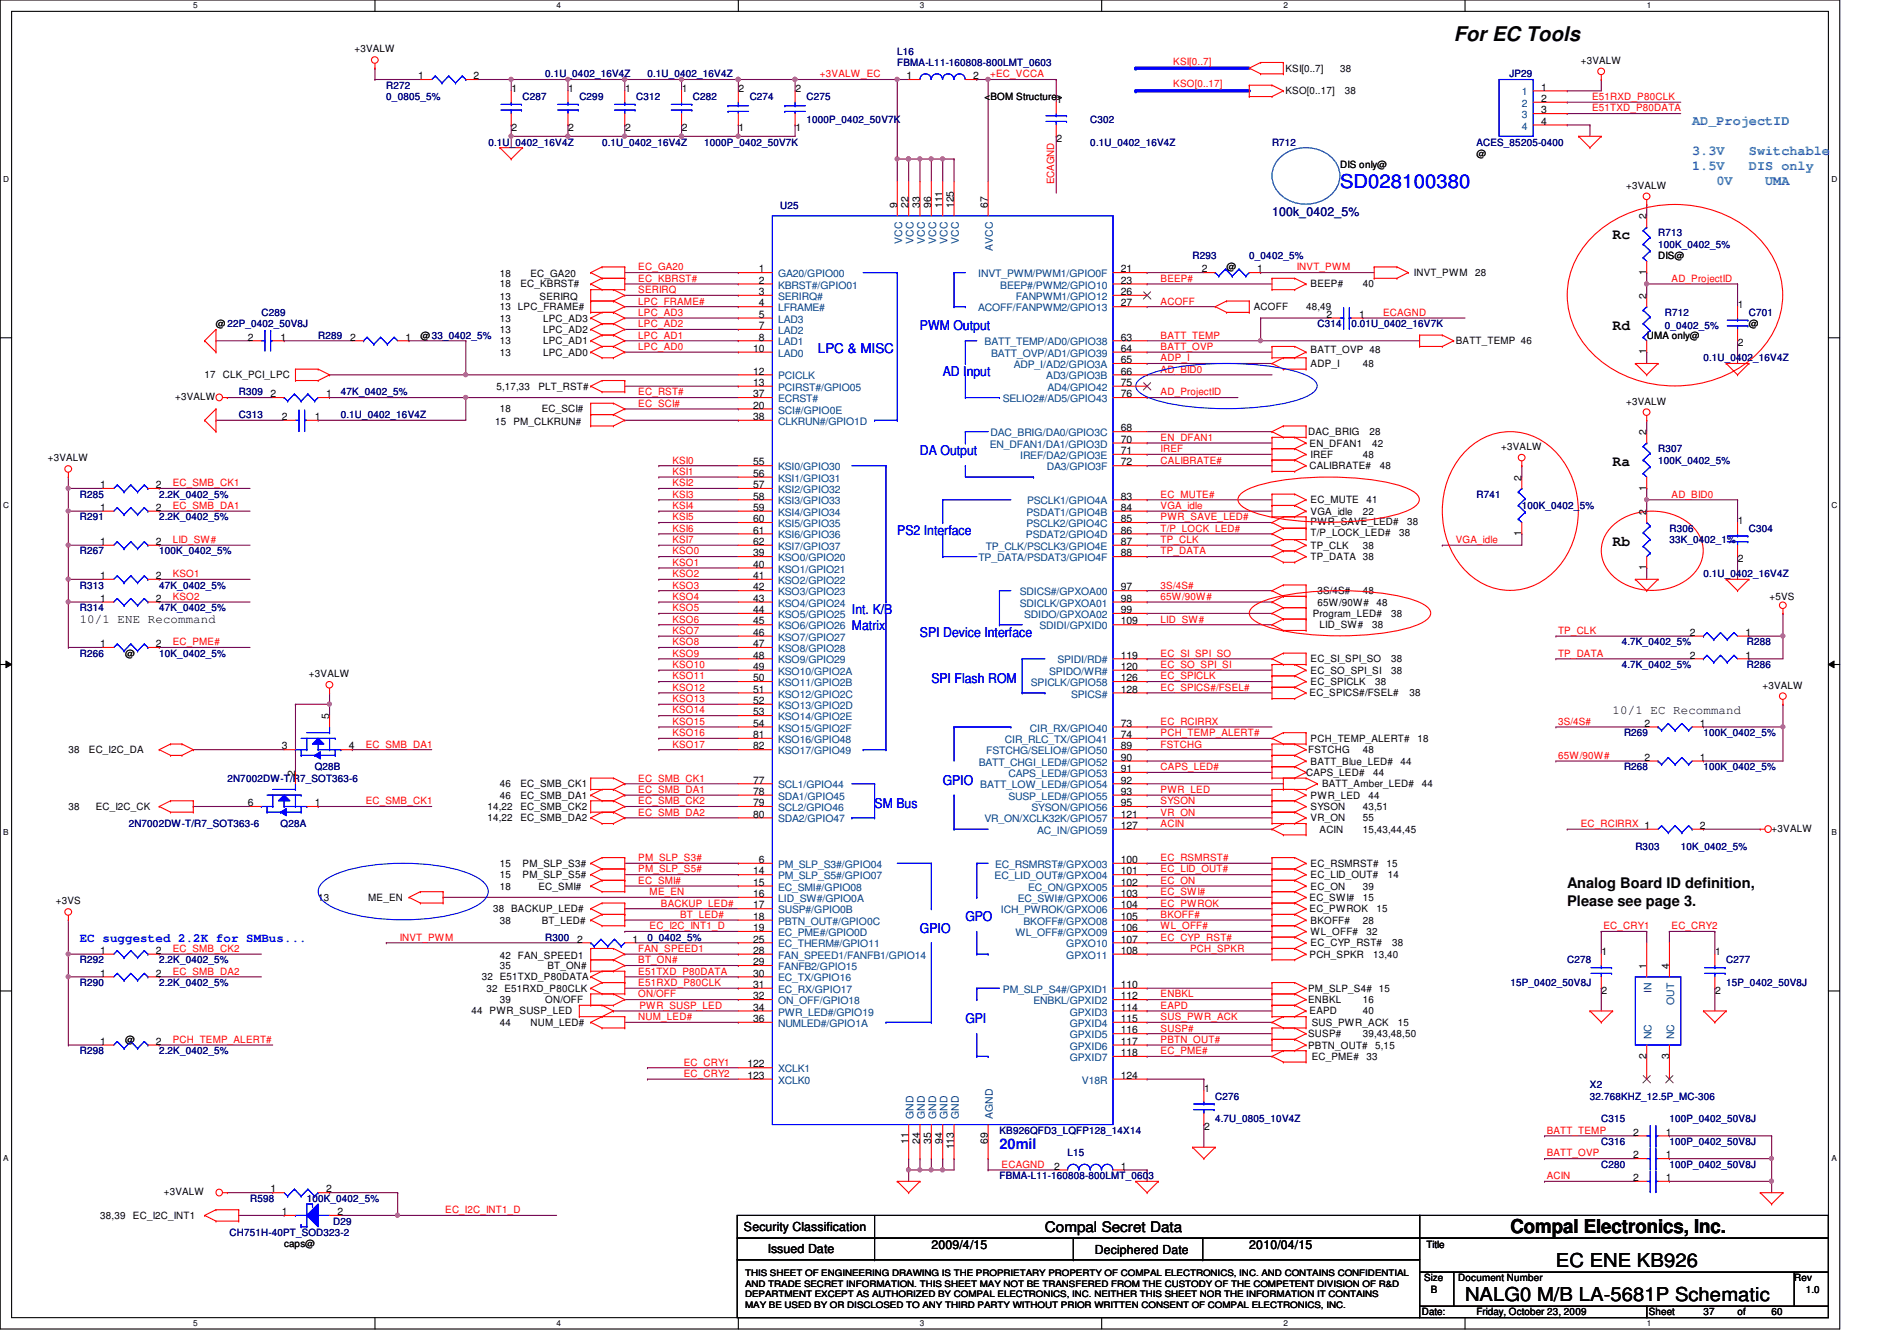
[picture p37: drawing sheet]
<svg xmlns="http://www.w3.org/2000/svg" width="297mm" height="210mm" viewBox="0 0 297 210" stroke-linecap="round" stroke-linejoin="round" font-family="sans-serif">
<defs><g id="words">
<text font-size="3.2" x="227.6" y="6.4">For EC Tools</text>
<text font-size="3" fill="#00f" x="209.8" y="29.4">SD028100380</text>
<g font-size="3">
<text x="236.5" y="193">Compal Electronics, Inc.</text>
<text x="229.4" y="203.6">NALG0 M/B LA-5681P Schematic</text>
<text x="243.6" y="198.3">EC ENE KB926</text>
</g>
<g font-size="2.3">
<text x="252.5" y="37.4">Rc</text>
<text x="252.5" y="51.6">Rd</text>
<text x="252.5" y="73">Ra</text>
<text x="252.5" y="85.4">Rb</text>
<text x="245.4" y="139">Analog Board ID definition,</text>
<text x="245.4" y="141.8">Please see page 3.</text>
<text x="163.6" y="192.9">Compal Secret Data</text>
</g>
<text font-size="2.3" fill="#00f" x="156.5" y="179.9">20mil</text>
<g font-size="2.1" fill="#0080ff">
<text x="265" y="19.5">AD_ProjectID</text>
<text x="265" y="24.3">3.3V</text>
<text x="265" y="26.6">1.5V</text>
<text x="268.8" y="29">0V</text>
<text x="273.9" y="24.3">Switchable</text>
<text x="273.9" y="26.6">DIS only</text>
<text x="276.4" y="29">UMA</text>
</g>
<g font-size="2.1" fill="#00f">
<text x="144.1" y="51.7">PWM Output</text>
<text x="128.1" y="55.3">LPC &amp; MISC</text>
<text x="147.6" y="58.8">AD Input</text>
<text x="144.1" y="71.3">DA Output</text>
<text x="140.5" y="83.7">PS2 Interface</text>
<text x="133.4" y="96.2">Int. K/B</text>
<text x="133.4" y="98.7">Matrix</text>
<text x="144.1" y="99.7">SPI Device Interface</text>
<text x="145.8" y="106.8">SPI Flash ROM</text>
<text x="147.6" y="122.9">GPIO</text>
<text x="136.9" y="126.4">SM Bus</text>
<text x="144.1" y="146">GPIO</text>
<text x="151.2" y="144.2">GPO</text>
<text x="151.2" y="160.2">GPI</text>
</g>
<text font-size="1.9" fill="#000080" x="199.2" y="33.8">100k_0402_5%</text>
<g font-size="1.9">
<text x="12.5" y="97.5">10/1 ENE Recommand</text>
<text x="252.5" y="111.8">10/1 EC Recommand</text>
<text x="116.5" y="192.7">Security Classification</text>
<text x="120.2" y="196.1">Issued Date</text>
<text x="145.8" y="195.6">2009/4/15</text>
<text x="171.4" y="196.3">Deciphered Date</text>
<text x="195.6" y="195.6">2010/04/15</text>
</g>
<text font-size="1.9" fill="#00f" x="12.5" y="147.4">EC suggested 2.2K for SMBus...</text>
<g font-size="1.6">
<text x="55.5" y="8.2">+3VALW</text>
<text x="201.3" y="11.2">KSI[0..7]</text>
<text x="209.8" y="11.2">38</text>
<text x="247.5" y="10">+3VALW</text>
<text x="65.5" y="12.4">1</text>
<text x="74.2" y="12.4">2</text>
<text x="80.1" y="14.4">1</text>
<text x="89" y="14.4">1</text>
<text x="97.9" y="14.4">1</text>
<text x="106.8" y="14.4">1</text>
<text x="115.7" y="14.4">2</text>
<text x="124.5" y="14.4">2</text>
<text x="141.9" y="12.4">1</text>
<text x="152.4" y="12.4">2</text>
<text x="154.2" y="15.7">&lt;BOM Structure&gt;</text>
<text x="165.4" y="16.2">1</text>
<text x="201.3" y="14.8">KSO[0..17]</text>
<text x="210.6" y="14.8">38</text>
<text x="241.3" y="14.2">1</text>
<text x="241.3" y="16">2</text>
<text x="241.3" y="17.7">3</text>
<text x="80.1" y="20.4">2</text>
<text x="89" y="20.4">2</text>
<text x="97.9" y="20.4">2</text>
<text x="106.8" y="20.4">2</text>
<text x="115.7" y="20.4">1</text>
<text x="124.5" y="20.4">1</text>
<text x="165.4" y="22.2">2</text>
<text x="241.3" y="19.5">4</text>
<text x="209.8" y="26.3">DIS only@</text>
<text x="231.2" y="24.6">@</text>
<text x="254.6" y="29.5">+3VALW</text>
<text x="140.5" y="32.6" transform="rotate(-90 140.5 32.6)">9</text>
<text x="142.2" y="32.6" transform="rotate(-90 142.2 32.6)">22</text>
<text x="144" y="32.6" transform="rotate(-90 144 32.6)">33</text>
<text x="145.8" y="32.6" transform="rotate(-90 145.8 32.6)">96</text>
<text x="147.6" y="32.6" transform="rotate(-90 147.6 32.6)">111</text>
<text x="149.3" y="32.6" transform="rotate(-90 149.3 32.6)">125</text>
<text x="154.7" y="32.6" transform="rotate(-90 154.7 32.6)">67</text>
<text x="257.8" y="34.3" transform="rotate(-90 257.8 34.3)">2</text>
<text x="259.6" y="40.6">DIS@</text>
<text x="78.3" y="46.9">13</text>
<text x="78.3" y="43.4">18</text>
<text x="78.3" y="45">18</text>
<text x="81.5" y="45">EC_KBRST#</text>
<text x="83.1" y="43.4">EC_GA20</text>
<text x="84.5" y="46.9">SERIRQ</text>
<text x="118.8" y="42.6">1</text>
<text x="118.8" y="44.4">2</text>
<text x="118.8" y="46.2">3</text>
<text x="118.8" y="48">4</text>
<text x="175.5" y="42.6">21</text>
<text x="175.5" y="44.4">23</text>
<text x="175.5" y="46.2">26</text>
<text x="175.5" y="48">27</text>
<text x="188.2" y="42.6">2</text>
<text x="192.1" y="42.3">@</text>
<text x="196.8" y="42.6">1</text>
<text x="205.2" y="45">BEEP#</text>
<text x="213.4" y="45">40</text>
<text x="221.4" y="43.2">INVT_PWM</text>
<text x="231" y="43.2">28</text>
<text x="257.8" y="46.8" transform="rotate(-90 257.8 46.8)">2</text>
<text x="257.8" y="43" transform="rotate(-90 257.8 43)">1</text>
<text x="33.8" y="51.2">@22P_0402_50V8J</text>
<text x="38.8" y="53.3">2</text>
<text x="43.9" y="53.3">1</text>
<text x="54.8" y="53.3">2</text>
<text x="63.5" y="53.3">1</text>
<text x="65.8" y="53">@33_0402_5%</text>
<text x="78.3" y="48.6">13 LPC_FRAME#</text>
<text x="78.3" y="52.1">13</text>
<text x="78.3" y="50.3">13</text>
<text x="78.3" y="53.9">13</text>
<text x="85" y="52.1">LPC_AD2</text>
<text x="85" y="50.3">LPC_AD3</text>
<text x="85" y="53.9">LPC_AD1</text>
<text x="118.8" y="49.7">5</text>
<text x="118.8" y="51.5">7</text>
<text x="118.8" y="53.3">8</text>
<text x="175.5" y="53.3">63</text>
<text x="196.3" y="48.6">ACOFF</text>
<text x="204.5" y="48.6">48,49</text>
<text x="207.7" y="49.7">2</text>
<text x="212.8" y="49.7">1</text>
<text x="228" y="53.9">BATT_TEMP 46</text>
<text x="257.8" y="53">UMA only@</text>
<text x="272.1" y="48.2">1</text>
<text x="273.9" y="51.2">@</text>
<text x="32" y="59.2">17 CLK_PCI_LPC</text>
<text x="78.3" y="55.7">13</text>
<text x="85" y="55.7">LPC_AD0</text>
<text x="117.9" y="55.1">10</text>
<text x="117.9" y="58.6">12</text>
<text x="175.5" y="55.1">64</text>
<text x="175.5" y="56.9">65</text>
<text x="175.5" y="58.6">66</text>
<text x="205.2" y="55.3">BATT_OVP 48</text>
<text x="205.2" y="57.4">ADP_I</text>
<text x="213.4" y="57.4">48</text>
<text x="257.8" y="55.5" transform="rotate(-90 257.8 55.5)">1</text>
<text x="272.1" y="54.2">2</text>
<text x="27.4" y="62.6">+3VALW</text>
<text x="42.4" y="62.2">2</text>
<text x="44.2" y="65.7">2</text>
<text x="49.3" y="65.7">1</text>
<text x="51.1" y="62.2">1</text>
<text x="77.7" y="61">5,17,33</text>
<text x="78.3" y="64.6">18</text>
<text x="84.3" y="61">PLT_RST#</text>
<text x="84.8" y="64.6">EC_SCI#</text>
<text x="117.9" y="60.4">13</text>
<text x="117.9" y="64">20</text>
<text x="117.9" y="62.2">37</text>
<text x="117.9" y="65.7">38</text>
<text x="175.5" y="60.4">75</text>
<text x="175.5" y="62.2">76</text>
<text x="254.6" y="63.3">+3VALW</text>
<text x="77.6" y="66.5">15 PM_CLKRUN#</text>
<text x="175.5" y="67.5">68</text>
<text x="175.5" y="69.3">70</text>
<text x="175.5" y="71.1">71</text>
<text x="204.8" y="68.1">DAC_BRIG</text>
<text x="205.1" y="69.9">EN_DFAN1</text>
<text x="205.2" y="71.7">IREF</text>
<text x="213.4" y="71.7">48</text>
<text x="214.5" y="68.1">28</text>
<text x="214.8" y="69.9">42</text>
<text x="235.1" y="70.4">+3VALW</text>
<text x="257.8" y="68.1" transform="rotate(-90 257.8 68.1)">2</text>
<text x="7.5" y="72.2">+3VALW</text>
<text x="15.7" y="76.4">1</text>
<text x="24.4" y="76.4">2</text>
<text x="117.9" y="72.9">55</text>
<text x="117.9" y="74.6">56</text>
<text x="117.9" y="76.4">57</text>
<text x="175.5" y="72.9">72</text>
<text x="205.1" y="73.4">CALIBRATE#</text>
<text x="216.1" y="73.4">48</text>
<text x="238.2" y="75.2" transform="rotate(-90 238.2 75.2)">2</text>
<text x="257.8" y="76.8" transform="rotate(-90 257.8 76.8)">1</text>
<text x="15.7" y="80">1</text>
<text x="24.4" y="80">2</text>
<text x="117.9" y="78.2">58</text>
<text x="117.9" y="80">59</text>
<text x="117.9" y="81.7">60</text>
<text x="117.9" y="83.5">61</text>
<text x="175.5" y="78.2">83</text>
<text x="175.5" y="80">84</text>
<text x="175.5" y="81.7">85</text>
<text x="175.5" y="83.5">86</text>
<text x="205.2" y="78.8">EC_MUTE</text>
<text x="205.2" y="83.9">T/P_LOCK_LED#</text>
<text x="205.2" y="82.2">PWR_SAVE_LED#</text>
<text x="205.2" y="80.6">VGA_idle</text>
<text x="213.4" y="80.6">22</text>
<text x="213.9" y="78.8">41</text>
<text x="219.1" y="83.9">38</text>
<text x="220.3" y="82.2">38</text>
<text x="238.2" y="83.9" transform="rotate(-90 238.2 83.9)">1</text>
<text x="257.8" y="80.6" transform="rotate(-90 257.8 80.6)">2</text>
<text x="272.1" y="82">1</text>
<text x="15.7" y="85.3">1</text>
<text x="24.4" y="85.3">2</text>
<text x="117.9" y="87.1">39</text>
<text x="117.9" y="88.9">40</text>
<text x="117.9" y="85.3">62</text>
<text x="175.5" y="85.3">87</text>
<text x="175.5" y="87.1">88</text>
<text x="205.2" y="85.9">TP_CLK</text>
<text x="205.2" y="87.7">TP_DATA 38</text>
<text x="213.4" y="85.9">38</text>
<text x="257.8" y="89.2" transform="rotate(-90 257.8 89.2)">1</text>
<text x="272.1" y="88">2</text>
<text x="15.7" y="90.6">1</text>
<text x="15.7" y="94.2">1</text>
<text x="24.4" y="90.6">2</text>
<text x="24.4" y="94.2">2</text>
<text x="117.9" y="90.6">41</text>
<text x="117.9" y="92.4">42</text>
<text x="117.9" y="94.2">43</text>
<text x="117.9" y="96">44</text>
<text x="175.5" y="92.4">97</text>
<text x="175.5" y="94.2">98</text>
<text x="175.5" y="96">99</text>
<text x="206.3" y="93">3S/4S#</text>
<text x="206.3" y="94.8">65W/90W#</text>
<text x="213.4" y="93">48</text>
<text x="215.5" y="94.8">48</text>
<text x="277.1" y="93.9">+5VS</text>
<text x="15.7" y="101.3">1</text>
<text x="24.4" y="101.3">2</text>
<text x="117.9" y="97.7">45</text>
<text x="117.9" y="99.5">46</text>
<text x="117.9" y="101.3">47</text>
<text x="175.5" y="97.7">109</text>
<text x="205.6" y="96.6">Program_LED#</text>
<text x="206.6" y="98.3">LID_SW#</text>
<text x="214.8" y="98.3">38</text>
<text x="217.8" y="96.6">38</text>
<text x="264.6" y="99.5">2</text>
<text x="273.3" y="99.5">1</text>
<text x="19.6" y="102.8">@</text>
<text x="48.4" y="106">+3VALW</text>
<text x="117.9" y="103.1">48</text>
<text x="117.9" y="104.9">49</text>
<text x="117.9" y="106.6">50</text>
<text x="175.5" y="103.1">119</text>
<text x="175.5" y="104.9">120</text>
<text x="175.5" y="106.6">126</text>
<text x="205.2" y="107.2">EC_SPICLK</text>
<text x="205.2" y="105.5">EC_SO_SPI_SI</text>
<text x="205.2" y="103.7">EC_SI_SPI_SO</text>
<text x="215.3" y="107.2">38</text>
<text x="217.8" y="105.5">38</text>
<text x="217.8" y="103.7">38</text>
<text x="264.6" y="103.1">2</text>
<text x="273.3" y="103.1">1</text>
<text x="276" y="107.8">+3VALW</text>
<text x="51.6" y="112.6" transform="rotate(-90 51.6 112.6)">5</text>
<text x="117.9" y="108.4">51</text>
<text x="117.9" y="110.2">52</text>
<text x="117.9" y="112">53</text>
<text x="117.9" y="113.7">54</text>
<text x="175.5" y="113.7">73</text>
<text x="175.5" y="108.4">128</text>
<text x="205.1" y="109">EC_SPICS#/FSEL#</text>
<text x="220.7" y="109">38</text>
<text x="257.5" y="113.7">2</text>
<text x="266.2" y="113.7">1</text>
<text x="10.7" y="117.9">38</text>
<text x="13.9" y="117.9">EC_I2C_DA</text>
<text x="44.2" y="117.3">3</text>
<text x="54.6" y="117.3">4</text>
<text x="117.9" y="115.5">81</text>
<text x="117.9" y="117.3">82</text>
<text x="175.5" y="115.5">74</text>
<text x="175.5" y="117.3">89</text>
<text x="175.5" y="119.1">90</text>
<text x="204.8" y="117.9">FSTCHG</text>
<text x="205.2" y="119.7">BATT_Blue_LED#</text>
<text x="205.2" y="116.1">PCH_TEMP_ALERT#</text>
<text x="213.4" y="117.9">48</text>
<text x="219.3" y="119.7">44</text>
<text x="222" y="116.1">18</text>
<text x="257.5" y="119.1">2</text>
<text x="266.2" y="119.1">1</text>
<text x="46.2" y="121.5" transform="rotate(-90 46.2 121.5)">2</text>
<text x="78.3" y="125">46</text>
<text x="78.3" y="123.2">46</text>
<text x="81.5" y="125">EC_SMB_DA1</text>
<text x="81.5" y="123.2">EC_SMB_CK1</text>
<text x="117.9" y="122.6">77</text>
<text x="117.9" y="124.4">78</text>
<text x="175.5" y="120.9">91</text>
<text x="175.5" y="122.6">92</text>
<text x="175.5" y="124.4">93</text>
<text x="204.5" y="121.5">CAPS_LED#</text>
<text x="205.2" y="125">PWR_LED</text>
<text x="207" y="123.2">BATT_Amber_LED#</text>
<text x="214.3" y="125">44</text>
<text x="215" y="121.5">44</text>
<text x="222.6" y="123.2">44</text>
<text x="10.7" y="126.8">38</text>
<text x="15" y="126.8">EC_I2C_CK</text>
<text x="38.8" y="126.2">6</text>
<text x="49.3" y="126.2">1</text>
<text x="76.3" y="128.6">14,22</text>
<text x="76.3" y="126.8">14,22</text>
<text x="81.5" y="128.6">EC_SMB_DA2</text>
<text x="81.5" y="126.8">EC_SMB_CK2</text>
<text x="117.9" y="126.2">79</text>
<text x="117.9" y="128">80</text>
<text x="175.5" y="126.2">95</text>
<text x="175.5" y="128">121</text>
<text x="175.5" y="129.8">127</text>
<text x="205.2" y="126.8">SYSON</text>
<text x="205.2" y="128.6">VR_ON</text>
<text x="206.6" y="130.3">ACIN</text>
<text x="213.4" y="126.8">43,51</text>
<text x="213.4" y="128.6">55</text>
<text x="213.4" y="130.3">15,43,44,45</text>
<text x="266.2" y="129.8">2</text>
<text x="277.4" y="130.2">+3VALW</text>
<text x="78.3" y="135.7">15</text>
<text x="78.3" y="137.5">15</text>
<text x="81.8" y="135.7">PM_SLP_S3#</text>
<text x="81.8" y="137.5">PM_SLP_S5#</text>
<text x="117.9" y="136.9">14</text>
<text x="118.8" y="135.1">6</text>
<text x="175.5" y="135.1">100</text>
<text x="175.5" y="136.9">101</text>
<text x="205.2" y="137.5">EC_LID_OUT#</text>
<text x="205.2" y="135.7">EC_RSMRST#</text>
<text x="217.1" y="135.7">15</text>
<text x="217.3" y="137.5">14</text>
<text x="8.8" y="141.6">+3VS</text>
<text x="49.8" y="141">13</text>
<text x="57.7" y="141">ME_EN</text>
<text x="77.2" y="142.8">38 BACKUP_LED#</text>
<text x="78.3" y="139.2">18</text>
<text x="84.3" y="139.2">EC_SMI#</text>
<text x="117.9" y="138.6">15</text>
<text x="117.9" y="140.4">16</text>
<text x="117.9" y="142.2">17</text>
<text x="117.9" y="144">18</text>
<text x="175.5" y="138.6">102</text>
<text x="175.5" y="140.4">103</text>
<text x="175.5" y="142.2">104</text>
<text x="175.5" y="144">105</text>
<text x="205.1" y="142.8">EC_PWROK</text>
<text x="205.1" y="141">EC_SWI#</text>
<text x="205.2" y="139.2">EC_ON</text>
<text x="213.4" y="141">15</text>
<text x="213.4" y="139.2">39</text>
<text x="215.5" y="142.8">15</text>
<text x="15.7" y="149.3">1</text>
<text x="24.4" y="149.3">2</text>
<text x="78.3" y="144.6">38</text>
<text x="84.8" y="144.6">BT_LED#</text>
<text x="90.4" y="147.5">2</text>
<text x="99.1" y="147.5">1</text>
<text x="117.9" y="145.8">19</text>
<text x="117.9" y="147.5">25</text>
<text x="117.9" y="149.3">28</text>
<text x="175.5" y="145.8">106</text>
<text x="175.5" y="147.5">107</text>
<text x="175.5" y="149.3">108</text>
<text x="205.1" y="149.9">PCH_SPKR</text>
<text x="205.2" y="144.6">BKOFF#</text>
<text x="205.2" y="146.3">WL_OFF#</text>
<text x="205.2" y="148.1">EC_CYP_RST#</text>
<text x="213.4" y="144.6">28</text>
<text x="213.9" y="146.3">32</text>
<text x="215" y="149.9">13,40</text>
<text x="218" y="148.1">38</text>
<text x="250.8" y="149.5">1</text>
<text x="268.6" y="149.5">1</text>
<text x="15.7" y="152.9">1</text>
<text x="24.4" y="152.9">2</text>
<text x="75.4" y="153.5">32 E51TXD_P80DATA</text>
<text x="76.2" y="155.2">32 E51RXD_P80CLK</text>
<text x="78.3" y="150.1">42 FAN_SPEED1</text>
<text x="78.3" y="151.7">35</text>
<text x="85.7" y="151.7">BT_ON#</text>
<text x="117.9" y="151.1">29</text>
<text x="117.9" y="152.9">30</text>
<text x="117.9" y="154.6">31</text>
<text x="175.5" y="154.6">110</text>
<text x="204.8" y="155.2">PM_SLP_S4# 15</text>
<text x="250.8" y="155.6">2</text>
<text x="257.8" y="151.7" transform="rotate(-90 257.8 151.7)">1</text>
<text x="261.4" y="151.7" transform="rotate(-90 261.4 151.7)">4</text>
<text x="268.6" y="155.6">2</text>
<text x="73.8" y="158.8">44 PWR_SUSP_LED</text>
<text x="78.3" y="160.6">44</text>
<text x="78.3" y="157">39</text>
<text x="83.1" y="160.6">NUM_LED#</text>
<text x="85.4" y="157">ON/OFF</text>
<text x="117.9" y="156.4">32</text>
<text x="117.9" y="158.2">34</text>
<text x="117.9" y="160">36</text>
<text x="175.5" y="156.4">112</text>
<text x="175.5" y="158.2">114</text>
<text x="175.5" y="160">115</text>
<text x="175.5" y="161.8">116</text>
<text x="204.8" y="157">ENBKL</text>
<text x="205.1" y="158.8">EAPD</text>
<text x="205.4" y="160.6">SUS_PWR_ACK</text>
<text x="213.4" y="157">16</text>
<text x="213.4" y="158.8">40</text>
<text x="218.9" y="160.6">15</text>
<text x="15.7" y="163.5">1</text>
<text x="19.6" y="163.2">@</text>
<text x="24.4" y="163.5">2</text>
<text x="117" y="167.1">122</text>
<text x="175.5" y="163.5">117</text>
<text x="175.5" y="165.3">118</text>
<text x="204.8" y="162.3">SUSP#</text>
<text x="204.8" y="164.1">PBTN_OUT#</text>
<text x="205.4" y="165.9">EC_PME#</text>
<text x="213.4" y="162.3">39,43,48,50</text>
<text x="213.9" y="165.9">33</text>
<text x="215.3" y="164.1">5,15</text>
<text x="257.8" y="165.7" transform="rotate(-90 257.8 165.7)">2</text>
<text x="261.4" y="165.7" transform="rotate(-90 261.4 165.7)">3</text>
<text x="117" y="168.9">123</text>
<text x="175.5" y="168.9">124</text>
<text x="188.5" y="170.9">1</text>
<text x="142.2" y="179" transform="rotate(-90 142.2 179)">11</text>
<text x="144" y="179" transform="rotate(-90 144 179)">24</text>
<text x="145.8" y="179" transform="rotate(-90 145.8 179)">35</text>
<text x="147.6" y="179" transform="rotate(-90 147.6 179)">94</text>
<text x="149.3" y="179.9" transform="rotate(-90 149.3 179.9)">113</text>
<text x="154.7" y="179" transform="rotate(-90 154.7 179)">69</text>
<text x="188.5" y="176.9">2</text>
<text x="255.7" y="177.8">2</text>
<text x="260.9" y="177.8">1</text>
<text x="165.1" y="183.1">2</text>
<text x="175.5" y="183.1">1</text>
<text x="255.7" y="181.3">2</text>
<text x="255.7" y="184.9">2</text>
<text x="260.9" y="181.3">1</text>
<text x="260.9" y="184.9">1</text>
<text x="15.7" y="190.8">38,39</text>
<text x="20.8" y="190.8">EC_I2C_INT1</text>
<text x="25.7" y="187.1">+3VALW</text>
<text x="42.4" y="186.6">1</text>
<text x="44.2" y="190.2">1</text>
<text x="51.1" y="186.6">2</text>
<text x="52.8" y="190.2">2</text>
<text x="44.5" y="195.2">caps@</text>
<text x="223.3" y="195.4">Title</text>
<text x="223" y="200.6">Size</text>
<text x="224.1" y="202.4">B</text>
<text x="228.3" y="200.6">Document Number</text>
<text x="281" y="200.6">Rev</text>
<text x="282.7" y="202.4">1.0</text>
<text x="222.6" y="205.9">Date:</text>
<text x="231.2" y="205.9">Friday, October 23, 2009</text>
<text x="258.2" y="205.9">Sheet</text>
<text x="266.7" y="205.9">37</text>
<text x="272.1" y="205.9">of</text>
<text x="277.4" y="205.9">60</text>
</g>
<g font-size="1.6" fill="#000080">
<text x="140.5" y="8.6">L16</text>
<text x="140.5" y="10.3">FBMA-L11-160808-800LMT_0603</text>
<text x="60.5" y="13.9">R272</text>
<text x="60.5" y="15.7">0_0805_5%</text>
<text x="81.8" y="15.7">C287</text>
<text x="85.4" y="12.1">0.1U_0402_16V4Z</text>
<text x="90.7" y="15.7">C299</text>
<text x="99.6" y="15.7">C312</text>
<text x="101.4" y="12.1">0.1U_0402_16V4Z</text>
<text x="108.5" y="15.7">C282</text>
<text x="117.4" y="15.7">C274</text>
<text x="126.3" y="15.7">C275</text>
<text x="236.3" y="12.1">JP29</text>
<text x="76.5" y="22.8">0.1U_0402_16V4Z</text>
<text x="94.3" y="22.8">0.1U_0402_16V4Z</text>
<text x="110.3" y="22.8">1000P_0402_50V7K</text>
<text x="126.3" y="19.2">1000P_0402_50V7K</text>
<text x="170.7" y="19.2">C302</text>
<text x="170.7" y="22.8">0.1U_0402_16V4Z</text>
<text x="199.2" y="22.8">R712</text>
<text x="231.2" y="22.8">ACES_85205-0400</text>
<text x="122.2" y="32.7">U25</text>
<text x="186.7" y="40.6">R293</text>
<text x="195.6" y="40.6">0_0402_5%</text>
<text x="259.6" y="37">R713</text>
<text x="259.6" y="38.8">100K_0402_5%</text>
<text x="40.9" y="49.4">C289</text>
<text x="49.8" y="53">R289</text>
<text x="206.3" y="51.2">C314</text>
<text x="211.6" y="51.2">0.01U_0402_16V7K</text>
<text x="260.7" y="49.4">R712</text>
<text x="260.7" y="51.6">0_0402_5%</text>
<text x="273.9" y="49.4">C701</text>
<text x="266.7" y="56.6">0.1U_0402_16V4Z</text>
<text x="37.4" y="61.9">R309</text>
<text x="37.4" y="65.4">C313</text>
<text x="53.4" y="61.9">47K_0402_5%</text>
<text x="53.4" y="65.4">0.1U_0402_16V4Z</text>
<text x="259.6" y="70.8">R307</text>
<text x="12.5" y="77.9">R285</text>
<text x="24.9" y="77.9">2.2K_0402_5%</text>
<text x="231.2" y="77.9">R741</text>
<text x="259.6" y="72.6">100K_0402_5%</text>
<text x="12.5" y="81.4">R291</text>
<text x="24.9" y="81.4">2.2K_0402_5%</text>
<text x="238.3" y="79.7">100K_0402_5%</text>
<text x="261.4" y="83.2">R306</text>
<text x="273.9" y="83.2">C304</text>
<text x="12.5" y="86.8">R267</text>
<text x="24.9" y="86.8">100K_0402_5%</text>
<text x="261.4" y="85">33K_0402_1%</text>
<text x="12.5" y="92.1">R313</text>
<text x="12.5" y="95.7">R314</text>
<text x="24.9" y="92.1">47K_0402_5%</text>
<text x="24.9" y="95.7">47K_0402_5%</text>
<text x="266.7" y="90.3">0.1U_0402_16V4Z</text>
<text x="254" y="101">4.7K_0402_5%</text>
<text x="273.5" y="101">R288</text>
<text x="12.5" y="102.8">R266</text>
<text x="24.9" y="102.8">10K_0402_5%</text>
<text x="254" y="104.6">4.7K_0402_5%</text>
<text x="273.5" y="104.6">R286</text>
<text x="254.3" y="115.2">R269</text>
<text x="266.7" y="115.2">100K_0402_5%</text>
<text x="35.6" y="122.3">2N7002DW-T/R7_SOT363-6</text>
<text x="49.3" y="120.6">Q28B</text>
<text x="254.3" y="120.6">R268</text>
<text x="266.7" y="120.6">100K_0402_5%</text>
<text x="20.1" y="129.5">2N7002DW-T/R7_SOT363-6</text>
<text x="43.9" y="129.5">Q28A</text>
<text x="256.1" y="133">R303</text>
<text x="263.2" y="133">10K_0402_5%</text>
<text x="85.4" y="147.2">R300</text>
<text x="101.4" y="147.2">0_0402_5%</text>
<text x="12.5" y="150.8">R292</text>
<text x="12.5" y="154.3">R290</text>
<text x="24.9" y="150.8">2.2K_0402_5%</text>
<text x="24.9" y="154.3">2.2K_0402_5%</text>
<text x="236.5" y="154.3">15P_0402_50V8J</text>
<text x="245.4" y="150.8">C278</text>
<text x="270.3" y="150.8">C277</text>
<text x="270.3" y="154.3">15P_0402_50V8J</text>
<text x="12.5" y="165">R298</text>
<text x="24.9" y="165">2.2K_0402_5%</text>
<text x="190.3" y="172.1">C276</text>
<text x="249" y="170.3">X2</text>
<text x="249" y="172.1">32.768KHZ_12.5P_MC-306</text>
<text x="156.5" y="177.5">KB926QFD3_LQFP128_14X14</text>
<text x="190.3" y="175.7">4.7U_0805_10V4Z</text>
<text x="250.7" y="175.7">C315</text>
<text x="250.7" y="179.2">C316</text>
<text x="261.4" y="175.7">100P_0402_50V8J</text>
<text x="261.4" y="179.2">100P_0402_50V8J</text>
<text x="156.5" y="184.6">FBMA-L11-160808-800LMT_0603</text>
<text x="167.2" y="181">L15</text>
<text x="250.7" y="182.8">C280</text>
<text x="261.4" y="182.8">100P_0402_50V8J</text>
<text x="39.2" y="188.1">R598</text>
<text x="48" y="188.1">100K_0402_5%</text>
<text x="52.2" y="191.7">D29</text>
<text x="35.9" y="193.5">CH751H-40PT_SOD323-2</text>
</g>
<g font-size="1.6" fill="#f00">
<text x="183.7" y="10.1">KSI[0..7]</text>
<text x="128.4" y="12.1">+3VALW_EC</text>
<text x="155.1" y="12.1">+EC_VCCA</text>
<text x="183.7" y="13.7">KSO[0..17]</text>
<text x="249.3" y="15.7">E51RXD_P80CLK</text>
<text x="249.3" y="17.4">E51TXD_P80DATA</text>
<text x="165.1" y="28.8" transform="rotate(-90 165.1 28.8)">ECAGND</text>
<text x="99.9" y="45.9">SERIRQ</text>
<text x="99.9" y="47.7">LPC_FRAME#</text>
<text x="99.9" y="42.3">EC_GA20</text>
<text x="99.9" y="44.1">EC_KBRST#</text>
<text x="181.7" y="44.1">BEEP#</text>
<text x="181.7" y="47.7">ACOFF</text>
<text x="203.1" y="42.3">INVT_PWM</text>
<text x="261.7" y="44.1">AD_ProjectID</text>
<text x="99.9" y="53">LPC_AD1</text>
<text x="99.9" y="49.4">LPC_AD3</text>
<text x="99.9" y="51.2">LPC_AD2</text>
<text x="181.7" y="53">BATT_TEMP</text>
<text x="216.6" y="49.4">ECAGND</text>
<text x="99.9" y="54.8">LPC_AD0</text>
<text x="181.7" y="58.3">AD_BID0</text>
<text x="181.7" y="54.8">BATT_OVP</text>
<text x="181.7" y="56.6">ADP_I</text>
<text x="99.9" y="63.7">EC_SCI#</text>
<text x="99.9" y="61.9">EC_RST#</text>
<text x="181.7" y="61.9">AD_ProjectID</text>
<text x="181.7" y="70.8">IREF</text>
<text x="181.7" y="69">EN_DFAN1</text>
<text x="27" y="76.1">EC_SMB_CK1</text>
<text x="105.3" y="74.3">KSI1</text>
<text x="105.3" y="76.1">KSI2</text>
<text x="105.3" y="72.6">KSI0</text>
<text x="105.3" y="77.9">KSI3</text>
<text x="181.7" y="72.6">CALIBRATE#</text>
<text x="181.7" y="77.9">EC_MUTE#</text>
<text x="261.7" y="77.9">AD_BID0</text>
<text x="27" y="79.7">EC_SMB_DA1</text>
<text x="105.3" y="83.2">KSI6</text>
<text x="105.3" y="81.4">KSI5</text>
<text x="105.3" y="79.7">KSI4</text>
<text x="181.7" y="83.2">T/P_LOCK_LED#</text>
<text x="181.7" y="81.4">PWR_SAVE_LED#</text>
<text x="181.7" y="79.7">VGA_idle</text>
<text x="27" y="85">LID_SW#</text>
<text x="105.3" y="85">KSI7</text>
<text x="105.3" y="88.6">KSO1</text>
<text x="105.3" y="86.8">KSO0</text>
<text x="181.7" y="86.8">TP_DATA</text>
<text x="181.7" y="85">TP_CLK</text>
<text x="228" y="85">VGA_idle</text>
<text x="27" y="90.3">KSO1</text>
<text x="27" y="93.9">KSO2</text>
<text x="105.3" y="90.3">KSO2</text>
<text x="105.3" y="93.9">KSO4</text>
<text x="105.3" y="92.1">KSO3</text>
<text x="105.3" y="95.7">KSO5</text>
<text x="181.7" y="92.1">3S/4S#</text>
<text x="181.7" y="93.9">65W/90W#</text>
<text x="27" y="101">EC_PME#</text>
<text x="105.3" y="97.5">KSO6</text>
<text x="105.3" y="99.2">KSO7</text>
<text x="105.3" y="101">KSO8</text>
<text x="181.7" y="97.5">LID_SW#</text>
<text x="244" y="99.2">TP_CLK</text>
<text x="105.3" y="104.6">KSO10</text>
<text x="105.3" y="106.3">KSO11</text>
<text x="105.3" y="102.8">KSO9</text>
<text x="181.7" y="106.3">EC_SPICLK</text>
<text x="181.7" y="104.6">EC_SO_SPI_SI</text>
<text x="181.7" y="102.8">EC_SI_SPI_SO</text>
<text x="244" y="102.8">TP_DATA</text>
<text x="105.3" y="108.1">KSO12</text>
<text x="105.3" y="109.9">KSO13</text>
<text x="105.3" y="113.5">KSO15</text>
<text x="105.3" y="111.7">KSO14</text>
<text x="181.7" y="108.1">EC_SPICS#/FSEL#</text>
<text x="181.7" y="113.5">EC_RCIRRX</text>
<text x="244" y="113.5">3S/4S#</text>
<text x="57.3" y="117">EC_SMB_DA1</text>
<text x="105.3" y="115.2">KSO16</text>
<text x="105.3" y="117">KSO17</text>
<text x="181.7" y="117">FSTCHG</text>
<text x="181.7" y="115.2">PCH_TEMP_ALERT#</text>
<text x="244" y="118.8">65W/90W#</text>
<text x="57.3" y="125.9">EC_SMB_CK1</text>
<text x="99.9" y="122.3">EC_SMB_CK1</text>
<text x="99.9" y="124.1">EC_SMB_DA1</text>
<text x="99.9" y="125.9">EC_SMB_CK2</text>
<text x="181.7" y="120.6">CAPS_LED#</text>
<text x="181.7" y="125.9">SYSON</text>
<text x="181.7" y="124.1">PWR_LED</text>
<text x="99.9" y="127.7">EC_SMB_DA2</text>
<text x="181.7" y="129.5">ACIN</text>
<text x="181.7" y="127.7">VR_ON</text>
<text x="247.5" y="129.5">EC_RCIRRX 1</text>
<text x="99.9" y="134.8">PM_SLP_S3#</text>
<text x="99.9" y="136.6">PM_SLP_S5#</text>
<text x="181.7" y="136.6">EC_LID_OUT#</text>
<text x="181.7" y="134.8">EC_RSMRST#</text>
<text x="99.9" y="138.3">EC_SMI#</text>
<text x="101.7" y="140.1">ME_EN</text>
<text x="103.5" y="141.9">BACKUP_LED#</text>
<text x="106.5" y="143.7">BT_LED#</text>
<text x="181.7" y="143.7">BKOFF#</text>
<text x="181.7" y="138.3">EC_ON</text>
<text x="181.7" y="141.9">EC_PWROK</text>
<text x="181.7" y="140.1">EC_SWI#</text>
<text x="27" y="149">EC_SMB_CK2</text>
<text x="62.6" y="147.2">INVT_PWM</text>
<text x="99.9" y="149">FAN_SPEED1</text>
<text x="101.7" y="145.5">EC_I2C_INT1_D</text>
<text x="181.7" y="145.5">WL_OFF#</text>
<text x="181.7" y="147.2">EC_CYP_RST#</text>
<text x="186.3" y="149">PCH_SPKR</text>
<text x="251.1" y="145.5">EC_CRY1</text>
<text x="261.7" y="145.5">EC_CRY2</text>
<text x="27" y="152.6">EC_SMB_DA2</text>
<text x="99.9" y="150.8">BT_ON#</text>
<text x="99.9" y="154.3">E51RXD_P80CLK</text>
<text x="99.9" y="152.6">E51TXD_P80DATA</text>
<text x="99.9" y="159.7">NUM_LED#</text>
<text x="99.9" y="156.1">ON/OFF</text>
<text x="100.1" y="157.9">PWR_SUSP_LED</text>
<text x="181.7" y="156.1">ENBKL</text>
<text x="181.7" y="157.9">EAPD</text>
<text x="181.7" y="161.5">SUSP#</text>
<text x="181.7" y="159.7">SUS_PWR_ACK</text>
<text x="27" y="163.2">PCH_TEMP_ALERT#</text>
<text x="107.1" y="166.8">EC_CRY1</text>
<text x="181.7" y="163.2">PBTN_OUT#</text>
<text x="181.7" y="165">EC_PME#</text>
<text x="107.1" y="168.6">EC_CRY2</text>
<text x="242.2" y="177.5">BATT_TEMP</text>
<text x="156.8" y="182.8">ECAGND</text>
<text x="242.2" y="181">BATT_OVP</text>
<text x="242.2" y="184.6">ACIN</text>
<text x="69.7" y="189.9">EC_I2C_INT1_D</text>
</g>
<g font-size="1.6" fill="#004080">
<text x="238.3" y="14.9">1</text>
<text x="238.3" y="16.7">2</text>
<text x="238.3" y="18.5">3</text>
<text x="238.3" y="20.3">4</text>
<text x="141.3" y="38.1" transform="rotate(-90 141.3 38.1)">VCC</text>
<text x="143" y="38.1" transform="rotate(-90 143 38.1)">VCC</text>
<text x="144.8" y="38.1" transform="rotate(-90 144.8 38.1)">VCC</text>
<text x="146.6" y="38.1" transform="rotate(-90 146.6 38.1)">VCC</text>
<text x="148.4" y="38.1" transform="rotate(-90 148.4 38.1)">VCC</text>
<text x="150.2" y="38.1" transform="rotate(-90 150.2 38.1)">VCC</text>
<text x="155.5" y="39.2" transform="rotate(-90 155.5 39.2)">AVCC</text>
<text x="121.8" y="43.4">GA20/GPIO00</text>
<text x="121.8" y="45.2">KBRST#/GPIO01</text>
<text x="121.8" y="46.9">SERIRQ#</text>
<text x="153.2" y="43.4">INVT_PWM/PWM1/GPIO0F</text>
<text x="156.6" y="45.2">BEEP#/PWM2/GPIO10</text>
<text x="159" y="46.9">FANPWM1/GPIO12</text>
<text x="121.8" y="48.7">LFRAME#</text>
<text x="121.8" y="50.5">LAD3</text>
<text x="121.8" y="52.3">LAD2</text>
<text x="153.2" y="48.7">ACOFF/FANPWM2/GPIO13</text>
<text x="121.8" y="54.1">LAD1</text>
<text x="121.8" y="55.8">LAD0</text>
<text x="121.8" y="59.4">PCICLK</text>
<text x="154.2" y="54.1">BATT_TEMP/AD0/GPIO38</text>
<text x="155.2" y="55.8">BATT_OVP/AD1/GPIO39</text>
<text x="158.7" y="57.6">ADP_I/AD2/GPIO3A</text>
<text x="163.8" y="59.4">AD3/GPIO3B</text>
<text x="121.8" y="61.2">PCIRST#/GPIO05</text>
<text x="121.8" y="64.7">SCI#/GPIO0E</text>
<text x="121.8" y="62.9">ECRST#</text>
<text x="157" y="62.9">SELIO2#/AD5/GPIO43</text>
<text x="164" y="61.2">AD4/GPIO42</text>
<text x="121.8" y="66.5">CLKRUN#/GPIO1D</text>
<text x="155" y="70.1">EN_DFAN1/DA1/GPIO3D</text>
<text x="155.1" y="68.3">DAC_BRIG/DA0/GPIO3C</text>
<text x="159.7" y="71.8">IREF/DA2/GPIO3E</text>
<text x="121.8" y="73.6">KSI0/GPIO30</text>
<text x="121.8" y="75.4">KSI1/GPIO31</text>
<text x="121.8" y="77.2">KSI2/GPIO32</text>
<text x="163.9" y="73.6">DA3/GPIO3F</text>
<text x="121.8" y="79">KSI3/GPIO33</text>
<text x="121.8" y="80.7">KSI4/GPIO34</text>
<text x="121.8" y="82.5">KSI5/GPIO35</text>
<text x="160.7" y="80.7">PSDAT1/GPIO4B</text>
<text x="160.7" y="82.5">PSCLK2/GPIO4C</text>
<text x="160.8" y="79">PSCLK1/GPIO4A</text>
<text x="121.8" y="87.8">KSO0/GPIO20</text>
<text x="121.8" y="89.6">KSO1/GPIO21</text>
<text x="121.8" y="84.3">KSI6/GPIO36</text>
<text x="121.8" y="86.1">KSI7/GPIO37</text>
<text x="153.2" y="87.8">TP_DATA/PSDAT3/GPIO4F</text>
<text x="154.3" y="86.1">TP_CLK/PSCLK3/GPIO4E</text>
<text x="160.7" y="84.3">PSDAT2/GPIO4D</text>
<text x="121.8" y="91.4">KSO2/GPIO22</text>
<text x="121.8" y="93.2">KSO3/GPIO23</text>
<text x="121.8" y="95">KSO4/GPIO24</text>
<text x="159.7" y="93.2">SDICS#/GPXOA00</text>
<text x="159.7" y="95">SDICLK/GPXOA01</text>
<text x="121.8" y="96.7">KSO5/GPIO25</text>
<text x="121.8" y="98.5">KSO6/GPIO26</text>
<text x="121.8" y="100.3">KSO7/GPIO27</text>
<text x="160.4" y="96.7">SDIDO/GPXOA02</text>
<text x="162.8" y="98.5">SDIDI/GPXID0</text>
<text x="121.8" y="102.1">KSO8/GPIO28</text>
<text x="121.8" y="103.8">KSO9/GPIO29</text>
<text x="121.8" y="105.6">KSO10/GPIO2A</text>
<text x="121.8" y="107.4">KSO11/GPIO2B</text>
<text x="161.4" y="107.4">SPICLK/GPIO58</text>
<text x="164.3" y="105.6">SPIDO/WR#</text>
<text x="165.6" y="103.8">SPIDI/RD#</text>
<text x="121.8" y="109.2">KSO12/GPIO2C</text>
<text x="121.8" y="111">KSO13/GPIO2D</text>
<text x="121.8" y="112.7">KSO14/GPIO2E</text>
<text x="167.7" y="109.2">SPICS#</text>
<text x="121.8" y="114.5">KSO15/GPIO2F</text>
<text x="121.8" y="116.3">KSO16/GPIO48</text>
<text x="121.8" y="118.1">KSO17/GPIO49</text>
<text x="153.2" y="119.8">BATT_CHGI_LED#/GPIO52</text>
<text x="154.4" y="118.1">FSTCHG/SELIO#/GPIO50</text>
<text x="157.3" y="116.3">CIR_RLC_TX/GPIO41</text>
<text x="161.2" y="114.5">CIR_RX/GPIO40</text>
<text x="121.8" y="123.4">SCL1/GPIO44</text>
<text x="121.8" y="125.2">SDA1/GPIO45</text>
<text x="153.5" y="123.4">BATT_LOW_LED#/GPIO54</text>
<text x="157.9" y="121.6">CAPS_LED#/GPIO53</text>
<text x="157.9" y="125.2">SUSP_LED#/GPIO55</text>
<text x="121.8" y="127">SCL2/GPIO46</text>
<text x="121.8" y="128.7">SDA2/GPIO47</text>
<text x="154.1" y="128.7">VR_ON/XCLK32K/GPIO57</text>
<text x="161.5" y="127">SYSON/GPIO56</text>
<text x="162.4" y="130.5">AC_IN/GPIO59</text>
<text x="121.8" y="135.8">PM_SLP_S3#/GPIO04</text>
<text x="121.8" y="137.6">PM_SLP_S5#/GPIO07</text>
<text x="155.7" y="137.6">EC_LID_OUT#/GPXO04</text>
<text x="155.8" y="135.8">EC_RSMRST#/GPXO03</text>
<text x="121.8" y="139.4">EC_SMI#/GPIO08</text>
<text x="121.8" y="141.2">LID_SW#/GPIO0A</text>
<text x="121.8" y="143">SUSP#/GPIO0B</text>
<text x="156.7" y="143">ICH_PWROK/GPXO06</text>
<text x="159.4" y="141.2">EC_SWI#/GPXO06</text>
<text x="161" y="139.4">EC_ON/GPXO05</text>
<text x="121.8" y="144.7">PBTN_OUT#/GPIO0C</text>
<text x="121.8" y="146.5">EC_PME#/GPIO0D</text>
<text x="121.8" y="148.3">EC_THERM#/GPIO11</text>
<text x="159" y="146.5">WL_OFF#/GPXO09</text>
<text x="160.3" y="144.7">BKOFF#/GPXO08</text>
<text x="167" y="148.3">GPXO10</text>
<text x="121.8" y="150.1">FAN_SPEED1/FANFB1/GPIO14</text>
<text x="121.8" y="151.8">FANFB2/GPIO15</text>
<text x="121.8" y="153.6">EC_TX/GPIO16</text>
<text x="121.8" y="155.4">EC_RX/GPIO17</text>
<text x="157.1" y="155.4">PM_SLP_S4#/GPXID1</text>
<text x="167" y="150.1">GPXO11</text>
<text x="258.6" y="155.4" transform="rotate(-90 258.6 155.4)">IN</text>
<text x="121.8" y="157.2">ON_OFF/GPIO18</text>
<text x="121.8" y="159">PWR_LED#/GPIO19</text>
<text x="121.8" y="160.7">NUMLED#/GPIO1A</text>
<text x="161.8" y="157.2">ENBKL/GPXID2</text>
<text x="167.5" y="159">GPXID3</text>
<text x="167.5" y="160.7">GPXID4</text>
<text x="262.2" y="157.3" transform="rotate(-90 262.2 157.3)">OUT</text>
<text x="121.8" y="167.9">XCLK1</text>
<text x="167.5" y="162.5">GPXID5</text>
<text x="167.5" y="164.3">GPXID6</text>
<text x="167.5" y="166.1">GPXID7</text>
<text x="258.6" y="162.7" transform="rotate(-90 258.6 162.7)">NC</text>
<text x="262.2" y="162.7" transform="rotate(-90 262.2 162.7)">NC</text>
<text x="121.8" y="169.6">XCLK0</text>
<text x="169.4" y="169.6">V18R</text>
<text x="143" y="175.1" transform="rotate(-90 143 175.1)">GND</text>
<text x="144.8" y="175.1" transform="rotate(-90 144.8 175.1)">GND</text>
<text x="146.6" y="175.1" transform="rotate(-90 146.6 175.1)">GND</text>
<text x="148.4" y="175.1" transform="rotate(-90 148.4 175.1)">GND</text>
<text x="150.2" y="175.1" transform="rotate(-90 150.2 175.1)">GND</text>
<text x="155.5" y="175.1" transform="rotate(-90 155.5 175.1)">AGND</text>
</g>
<g font-size="1.4">
<text x="116.7" y="201.4">AND TRADE SECRET INFORMATION. THIS SHEET MAY NOT BE TRANSFERED FROM THE CUSTODY OF THE COMPETENT DIVISION OF R&amp;D</text>
<text x="116.7" y="203">DEPARTMENT EXCEPT AS AUTHORIZED BY COMPAL ELECTRONICS, INC. NEITHER THIS SHEET NOR THE INFORMATION IT CONTAINS</text>
<text x="116.7" y="199.7">THIS SHEET OF ENGINEERING DRAWING IS THE PROPRIETARY PROPERTY OF COMPAL ELECTRONICS, INC. AND CONTAINS CONFIDENTIAL</text>
<text x="116.7" y="204.7">MAY BE USED BY OR DISCLOSED TO ANY THIRD PARTY WITHOUT PRIOR WRITTEN CONSENT OF COMPAL ELECTRONICS, INC.</text>
</g>
<g font-size="1.3">
<text x="30.3" y="1.3">5</text>
<text x="87.2" y="1.3">4</text>
<text x="144.1" y="1.3">3</text>
<text x="201" y="1.3">2</text>
<text x="257.8" y="1.3">1</text>
<text x=".5" y="28.4">D</text>
<text x="286.8" y="28.4">D</text>
<text x=".5" y="79.5">C</text>
<text x="286.8" y="79.5">C</text>
<text x=".5" y="130.7">B</text>
<text x="286.8" y="130.7">B</text>
<text x=".5" y="181.8">A</text>
<text x="286.8" y="181.8">A</text>
<text x="30.3" y="207.6">5</text>
<text x="87.2" y="207.6">4</text>
<text x="144.1" y="207.6">3</text>
<text x="201" y="207.6">2</text>
<text x="257.8" y="207.6">1</text>
</g>
</g></defs>
<path d="M0 0h288.1v208h-288.1zM1.8 1.8h284.5v204.4h-284.5z" fill="none" stroke="#000" stroke-width=".17"/>
<g fill="#fff">
<path d="M30.3 .2h.6v1.4h-.6z"/>
<path d="M30.3 206.4h.6v1.4h-.6z"/>
</g>
<path d="M58.7 0v1.8M58.7 206.2v1.8" fill="none" stroke="#000" stroke-width=".17"/>
<g fill="#fff">
<path d="M87.2 .2h.6v1.4h-.6z"/>
<path d="M87.2 206.4h.6v1.4h-.6z"/>
</g>
<path d="M115.6 0v1.8M115.6 206.2v1.8" fill="none" stroke="#000" stroke-width=".17"/>
<g fill="#fff">
<path d="M144.1 .2h.6v1.4h-.6z"/>
<path d="M144.1 206.4h.6v1.4h-.6z"/>
</g>
<path d="M172.5 0v1.8M172.5 206.2v1.8" fill="none" stroke="#000" stroke-width=".17"/>
<g fill="#fff">
<path d="M201 .2h.6v1.4h-.6z"/>
<path d="M201 206.4h.6v1.4h-.6z"/>
</g>
<path d="M229.4 0v1.8M229.4 206.2v1.8" fill="none" stroke="#000" stroke-width=".17"/>
<g fill="#fff">
<path d="M257.8 .2h.7v1.4h-.7z"/>
<path d="M257.8 206.4h.7v1.4h-.7z"/>
<path d="M.5 27.3h.9v1.4h-.9z"/>
<path d="M286.8 27.3h.9v1.4h-.9z"/>
<path d="M.5 78.4h.9v1.4h-.9z"/>
<path d="M286.8 78.4h.9v1.4h-.9z"/>
</g>
<path d="M0 52.9h1.8M286.3 52.9h1.8" fill="none" stroke="#000" stroke-width=".17"/>
<g fill="#fff">
<path d="M.5 129.5h.8v1.4h-.8z"/>
<path d="M286.8 129.5h.8v1.4h-.8z"/>
</g>
<path d="M0 104h1.8M286.3 104h1.8" fill="none" stroke="#000" stroke-width=".17"/>
<path d="M.9 103.5l.9 .5-.9 .5zM286.3 104l.9-.5v1z" fill="#000"/>
<path d="M.9 103.5l.9 .5-.9 .5zM286.3 104l.9-.5v1z" fill="none" stroke="#000" stroke-width=".16"/>
<g fill="#fff">
<path d="M.5 180.6h.8v1.4h-.8z"/>
<path d="M286.8 180.6h.8v1.4h-.8z"/>
</g>
<path d="M0 155.1h1.8M286.3 155.1h1.8" fill="none" stroke="#000" stroke-width=".17"/>
<path d="M177.8 14.2h17.8" fill="none" stroke="#00f" stroke-width=".51"/>
<circle cx="177.8" cy="14.2" r=".25" fill="#00f"/>
<path d="M177.8 10.7h17.8" fill="none" stroke="#00f" stroke-width=".51"/>
<circle cx="177.8" cy="10.7" r=".25" fill="#00f"/>
<g fill="none" stroke="#800040" stroke-width=".17">
<path d="M33.8 53.3h.1M33.8 53.3h5.4M44.5 53.3h.1M44.5 53.3h10.7M64 53.3h.1M64 53.3h8.9M72.9 58.7h.1M72.9 58.7h42.7M97.8 55.1h17.8M97.8 53.3h17.8M97.8 46.2h17.8M97.8 49.8h17.8"/>
<path d="M97.8 51.6h17.8M97.8 48h17.8M115.6 55.1h.1M115.6 53.3h.1M115.6 46.2h.1M115.6 49.8h.1M115.6 51.6h.1M115.6 48h.1M97.8 60.5h17.8M103.2 74.7h.1M103.2 76.5h.1M103.2 72.9h.1"/>
<path d="M103.2 78.2h.1M103.2 74.7h12.4M103.2 76.5h12.4M103.2 72.9h12.4M103.2 78.2h12.4M115.6 60.5h.1M103.2 83.6h.1M103.2 81.8h.1M103.2 85.3h.1M103.2 88.9h.1M103.2 87.1h.1M103.2 90.7h.1"/>
<path d="M103.2 94.2h.1M103.2 92.5h.1M103.2 96h.1M103.2 97.8h.1M103.2 99.6h.1M103.2 80h.1M103.2 83.6h12.4M103.2 81.8h12.4M103.2 85.3h12.4M103.2 88.9h12.4M103.2 87.1h12.4M103.2 90.7h12.4"/>
<path d="M103.2 94.2h12.4M103.2 92.5h12.4M103.2 96h12.4M103.2 97.8h12.4M103.2 99.6h12.4M103.2 80h12.4M103.2 101.3h.1M103.2 108.5h.1M103.2 104.9h.1M103.2 110.2h.1M103.2 106.7h.1M103.2 103.1h.1"/>
<path d="M103.2 113.8h.1M103.2 112h.1M103.2 101.3h12.4M103.2 108.5h12.4M103.2 104.9h12.4M103.2 110.2h12.4M103.2 106.7h12.4M103.2 103.1h12.4M103.2 113.8h12.4M103.2 112h12.4M101.4 168.9h.1M101.4 167.1h.1"/>
<path d="M101.4 168.9h14.2M101.4 167.1h14.2"/>
</g>
<circle cx="72.9" cy="58.6" r=".32" fill="#f0f"/>
<circle cx="72.9" cy="58.6" r=".32" fill="none" stroke="#f0f" stroke-width=".17"/>
<g fill="none" stroke="#800040" stroke-width=".17">
<path d="M72.9 53.3h.1M72.9 53.3v5.4M97.8 42.7h17.8M97.8 44.4h17.8M115.6 42.7h.1M115.6 44.4h.1M179.6 42.7h.1M179.6 44.4h.1M179.6 58.7h.1M179.6 42.7h8.9M179.6 44.4h19.6M179.6 58.7h19.6"/>
<path d="M197.4 49.8h.1M197.4 53.3h.1M197.4 49.8h10.7M197.4 49.8v3.5M197.4 53.3h24.9M213.4 49.8h.1M213.4 49.8h16M97.8 64h17.8M115.6 64h.1M179.6 71.1h.1M179.6 69.3h.1M179.6 71.1h19.6"/>
<path d="M179.6 69.3h19.6M179.6 87.1h.1M179.6 85.3h.1M179.6 87.1h19.6M179.6 85.3h19.6M179.6 117.3h.1M179.6 117.3h19.6M97.8 122.7h.1M97.8 124.5h.1M97.8 122.7h17.8M97.8 124.5h17.8M97.8 138.7h17.8"/>
<path d="M97.8 136.9h17.8M97.8 135.1h17.8M115.6 138.7h.1M115.6 135.1h.1M115.6 136.9h.1M179.6 120.9h.1M179.6 136.9h.1M179.6 129.8h.1M179.6 138.7h.1M179.6 128h.1M179.6 126.2h.1M179.6 120.9h19.6"/>
<path d="M179.6 138.7h19.6M179.6 136.9h19.6M179.6 129.8h19.6M179.6 128h19.6M179.6 126.2h19.6M97.8 156.5h17.8M97.8 151.1h17.8M115.6 156.5h.1M115.6 151.1h.1M179.6 156.5h.1M179.6 144h.1M179.6 142.2h.1"/>
<path d="M179.6 140.5h.1M179.6 156.5h19.6M179.6 144h19.6M179.6 142.2h19.6M179.6 140.5h19.6M97.8 160h17.8M115.6 160h.1"/>
</g>
<circle cx="197.4" cy="53.3" r=".32" fill="#f0f"/>
<circle cx="197.4" cy="53.3" r=".32" fill="none" stroke="#f0f" stroke-width=".17"/>
<path d="M179.6 55.1h.1M179.6 55.1h19.6M179.6 53.3h17.8M197.4 53.3h.1M35.6 62.2h.1M35.6 62.2h7.1M72.9 62.2h.1M72.9 62.2h42.7M179.6 135.1h.1M179.6 135.1h19.6" fill="none" stroke="#800040" stroke-width=".17"/>
<circle cx="72.9" cy="62.2" r=".32" fill="#f0f"/>
<circle cx="72.9" cy="62.2" r=".32" fill="none" stroke="#f0f" stroke-width=".17"/>
<g fill="none" stroke="#800040" stroke-width=".17">
<path d="M115.6 19.6h.1M115.6 19.6v1.7M124.5 19.6h.1M124.5 19.6v1.7M152.9 12.4h.1M152.9 12.4h1.8M154.7 12.4h.1M154.7 12.4v16M33.8 65.8h.1M33.8 65.8h10.7M49.8 65.8h.1M72.9 62.2h.1"/>
<path d="M72.9 62.2v3.6h-23.1M179.6 83.6h.1M179.6 83.6h19.6M179.6 119.1h.1M179.6 119.1h19.6M179.6 122.7h.1M179.6 122.7h21.4M97.8 149.4h17.8M97.8 154.7h17.8M97.8 152.9h17.8M115.6 149.4h.1M115.6 154.7h.1"/>
<path d="M115.6 152.9h.1"/>
</g>
<circle cx="154.7" cy="12.4" r=".32" fill="#f0f"/>
<circle cx="154.7" cy="12.4" r=".32" fill="none" stroke="#f0f" stroke-width=".17"/>
<path d="M80 19.6h.1M80 19.6v1.7M88.9 19.6h.1M88.9 19.6v1.7M97.8 19.6h.1M97.8 19.6v1.7M145.8 24.9h.1M145.8 24.9h1.8" fill="none" stroke="#800040" stroke-width=".17"/>
<circle cx="145.8" cy="24.9" r=".32" fill="#f0f"/>
<circle cx="145.8" cy="24.9" r=".32" fill="none" stroke="#f0f" stroke-width=".17"/>
<path d="M88.9 21.3h.1M88.9 21.3h8.9" fill="none" stroke="#800040" stroke-width=".17"/>
<circle cx="88.9" cy="21.3" r=".32" fill="#f0f"/>
<circle cx="88.9" cy="21.3" r=".32" fill="none" stroke="#f0f" stroke-width=".17"/>
<path d="M106.7 19.6h.1M106.7 19.6v1.7h-8.9M97.8 21.3h.1M115.6 21.3h.1M115.6 21.3h8.9" fill="none" stroke="#800040" stroke-width=".17"/>
<circle cx="106.7" cy="21.3" r=".32" fill="#f0f"/>
<circle cx="106.7" cy="21.3" r=".32" fill="none" stroke="#f0f" stroke-width=".17"/>
<circle cx="97.8" cy="21.3" r=".32" fill="#f0f"/>
<circle cx="97.8" cy="21.3" r=".32" fill="none" stroke="#f0f" stroke-width=".17"/>
<path d="M80 21.3h.1M80 21.3v1.8M80 21.3h8.9M149.4 24.9h.1M149.4 24.9v3.5" fill="none" stroke="#800040" stroke-width=".17"/>
<circle cx="80" cy="21.3" r=".32" fill="#f0f"/>
<circle cx="80" cy="21.3" r=".32" fill="none" stroke="#f0f" stroke-width=".17"/>
<path d="M124.5 12.4h.1M124.5 12.4v1.8M106.7 21.3h.1M106.7 21.3h8.9" fill="none" stroke="#800040" stroke-width=".17"/>
<circle cx="115.6" cy="21.3" r=".32" fill="#f0f"/>
<circle cx="115.6" cy="21.3" r=".32" fill="none" stroke="#f0f" stroke-width=".17"/>
<circle cx="106.7" cy="21.3" r=".32" fill="#f0f"/>
<circle cx="106.7" cy="21.3" r=".32" fill="none" stroke="#f0f" stroke-width=".17"/>
<path d="M88.9 12.4h.1M88.9 12.4h8.9" fill="none" stroke="#800040" stroke-width=".17"/>
<circle cx="97.8" cy="12.4" r=".32" fill="#f0f"/>
<circle cx="97.8" cy="12.4" r=".32" fill="none" stroke="#f0f" stroke-width=".17"/>
<circle cx="88.9" cy="12.4" r=".32" fill="#f0f"/>
<circle cx="88.9" cy="12.4" r=".32" fill="none" stroke="#f0f" stroke-width=".17"/>
<path d="M142.3 24.9h.1M142.3 24.9v3.5" fill="none" stroke="#800040" stroke-width=".17"/>
<circle cx="142.3" cy="24.9" r=".32" fill="#f0f"/>
<circle cx="142.3" cy="24.9" r=".32" fill="none" stroke="#f0f" stroke-width=".17"/>
<path d="M80 12.4h.1M80 12.4v1.8" fill="none" stroke="#800040" stroke-width=".17"/>
<circle cx="80" cy="12.4" r=".32" fill="#f0f"/>
<circle cx="80" cy="12.4" r=".32" fill="none" stroke="#f0f" stroke-width=".17"/>
<path d="M140.5 12.4h.1M140.5 12.4h1.8" fill="none" stroke="#800040" stroke-width=".17"/>
<circle cx="140.5" cy="12.4" r=".32" fill="#f0f"/>
<circle cx="140.5" cy="12.4" r=".32" fill="none" stroke="#f0f" stroke-width=".17"/>
<path d="M140.5 24.9h.1M140.5 24.9v3.5M144.1 24.9h.1M144.1 24.9h1.7" fill="none" stroke="#800040" stroke-width=".17"/>
<circle cx="140.5" cy="24.9" r=".32" fill="#f0f"/>
<circle cx="140.5" cy="24.9" r=".32" fill="none" stroke="#f0f" stroke-width=".17"/>
<path d="M97.8 12.4h.1M97.8 12.4h8.9" fill="none" stroke="#800040" stroke-width=".17"/>
<circle cx="97.8" cy="12.4" r=".32" fill="#f0f"/>
<circle cx="97.8" cy="12.4" r=".32" fill="none" stroke="#f0f" stroke-width=".17"/>
<path d="M80 12.4h.1M80 12.4h8.9M106.7 12.4h.1M106.7 12.4h8.9M145.8 24.9h.1M145.8 24.9v3.5" fill="none" stroke="#800040" stroke-width=".17"/>
<circle cx="115.6" cy="12.4" r=".32" fill="#f0f"/>
<circle cx="115.6" cy="12.4" r=".32" fill="none" stroke="#f0f" stroke-width=".17"/>
<circle cx="106.7" cy="12.4" r=".32" fill="#f0f"/>
<circle cx="106.7" cy="12.4" r=".32" fill="none" stroke="#f0f" stroke-width=".17"/>
<path d="M88.9 12.4h.1M88.9 12.4v1.8M106.7 12.4h.1M106.7 12.4v1.8M140.5 12.4h.1M140.5 12.4v12.5M140.5 24.9h.1M140.5 24.9h1.8" fill="none" stroke="#800040" stroke-width=".17"/>
<circle cx="142.3" cy="24.9" r=".32" fill="#f0f"/>
<circle cx="142.3" cy="24.9" r=".32" fill="none" stroke="#f0f" stroke-width=".17"/>
<path d="M97.8 12.4h.1M97.8 12.4v1.8M124.5 12.4h.1M124.5 12.4h16" fill="none" stroke="#800040" stroke-width=".17"/>
<circle cx="124.5" cy="12.4" r=".32" fill="#f0f"/>
<circle cx="124.5" cy="12.4" r=".32" fill="none" stroke="#f0f" stroke-width=".17"/>
<path d="M144.1 24.9h.1M144.1 24.9v3.5" fill="none" stroke="#800040" stroke-width=".17"/>
<circle cx="144" cy="24.9" r=".32" fill="#f0f"/>
<circle cx="144" cy="24.9" r=".32" fill="none" stroke="#f0f" stroke-width=".17"/>
<path d="M147.6 24.9h.1M147.6 24.9v3.5" fill="none" stroke="#800040" stroke-width=".17"/>
<circle cx="147.6" cy="24.9" r=".32" fill="#f0f"/>
<circle cx="147.6" cy="24.9" r=".32" fill="none" stroke="#f0f" stroke-width=".17"/>
<path d="M115.6 12.4h.1M115.6 12.4h8.9M147.6 24.9h.1M147.6 24.9h1.8" fill="none" stroke="#800040" stroke-width=".17"/>
<circle cx="124.5" cy="12.4" r=".32" fill="#f0f"/>
<circle cx="124.5" cy="12.4" r=".32" fill="none" stroke="#f0f" stroke-width=".17"/>
<circle cx="115.6" cy="12.4" r=".32" fill="#f0f"/>
<circle cx="115.6" cy="12.4" r=".32" fill="none" stroke="#f0f" stroke-width=".17"/>
<g fill="none" stroke="#800040" stroke-width=".17">
<path d="M115.6 12.4h.1M115.6 12.4v1.8M165.4 12.4h.1M165.4 12.4v3.6M142.3 24.9h.1M142.3 24.9h1.8M165.4 21.3h.1M165.4 21.3v8.9M142.3 183.1h.1M142.3 183.1v1.8M144.1 183.1h.1M144.1 183.1h1.7"/>
<path d="M147.6 181.4h.1M147.6 181.4v1.7M149.4 181.4h.1M149.4 181.4v1.7"/>
</g>
<circle cx="144" cy="183.1" r=".32" fill="#f0f"/>
<circle cx="144" cy="183.1" r=".32" fill="none" stroke="#f0f" stroke-width=".17"/>
<path d="M142.3 183.1h.1M144.1 181.4h.1M144.1 181.4v1.7h-1.8M145.8 181.4h.1M145.8 181.4v1.7" fill="none" stroke="#800040" stroke-width=".17"/>
<circle cx="142.3" cy="183.1" r=".32" fill="#f0f"/>
<circle cx="142.3" cy="183.1" r=".32" fill="none" stroke="#f0f" stroke-width=".17"/>
<path d="M142.3 181.4h.1M142.3 181.4v1.7M145.8 183.1h.1M145.8 183.1h3.6M147.6 183.1h.1" fill="none" stroke="#800040" stroke-width=".17"/>
<circle cx="147.6" cy="183.1" r=".32" fill="#f0f"/>
<circle cx="147.6" cy="183.1" r=".32" fill="none" stroke="#f0f" stroke-width=".17"/>
<circle cx="145.8" cy="183.1" r=".32" fill="#f0f"/>
<circle cx="145.8" cy="183.1" r=".32" fill="none" stroke="#f0f" stroke-width=".17"/>
<g fill="none" stroke="#800040" stroke-width=".17">
<path d="M154.7 12.4h.1M154.7 12.4h10.7M245.4 16h.1M245.4 17.8h.1M245.4 19.6h.1M245.4 14.2h.1M245.4 16h17.8M245.4 17.8h17.8M245.4 19.6h3.6M249 19.6h.1M249 19.6v1.7M250.7 12.4h.1"/>
<path d="M250.7 12.4v1.8h-5.3M179.6 48h.1M179.6 56.9h.1M179.6 48h10.7M179.6 56.9h19.6M97.8 65.8h17.8M115.6 65.8h.1M179.6 92.5h.1M179.6 94.2h.1M179.6 92.5h19.6M179.6 94.2h19.6M103.2 115.6h.1"/>
<path d="M103.2 117.3h.1M103.2 115.6h12.4M103.2 117.3h12.4M179.6 106.7h.1M179.6 104.9h.1M179.6 103.1h.1M179.6 108.5h.1M179.6 106.7h19.6M179.6 104.9h19.6M179.6 103.1h19.6M179.6 108.5h19.6M179.6 124.5h.1"/>
<path d="M179.6 124.5h19.6M179.6 154.7h.1M179.6 145.8h.1M179.6 158.2h.1M179.6 154.7h19.6M179.6 145.8h19.6M179.6 158.2h19.6M261.4 177.8h.1M261.4 177.8h16M154.7 183.1h.1M154.7 181.4h.1M154.7 183.1h10.7"/>
<path d="M154.7 181.4v1.7M176.1 183.1h.1M176.1 183.1h3.5M179.6 183.1h.1M179.6 183.1v1.8M261.4 181.4h.1M261.4 184.9h.1M261.4 181.4h16M261.4 184.9h16M277.4 184.9h.1M277.4 184.9v1.8"/>
</g>
<circle cx="277.4" cy="184.9" r=".32" fill="#f0f"/>
<circle cx="277.4" cy="184.9" r=".32" fill="none" stroke="#f0f" stroke-width=".17"/>
<g fill="none" stroke="#800040" stroke-width=".17">
<path d="M179.6 168.9h.1M179.6 168.9h8.9M188.5 168.9h.1M188.5 176h.1M188.5 168.9v1.8M188.5 176v3.6M241.8 177.8h.1M241.8 177.8h14.3M277.4 177.8h.1M277.4 177.8v7.1M241.8 181.4h.1M241.8 184.9h.1"/>
<path d="M241.8 181.4h14.3M241.8 184.9h14.3M277.4 181.4h.1"/>
</g>
<circle cx="277.4" cy="181.3" r=".32" fill="#f0f"/>
<circle cx="277.4" cy="181.3" r=".32" fill="none" stroke="#f0f" stroke-width=".17"/>
<g fill="none" stroke="#800040" stroke-width=".17">
<path d="M51.6 58.7h.1M51.6 58.7h21.3M10.7 76.5h.1M10.7 76.5h5.3M179.6 72.9h.1M179.6 72.9h19.6M10.7 85.3h.1M10.7 80h.1M10.7 85.3h5.3M10.7 80h5.3M179.6 163.6h.1M179.6 161.8h.1"/>
<path d="M179.6 163.6h19.6M179.6 161.8h19.6"/>
</g>
<circle cx="10.7" cy="76.4" r=".32" fill="#f0f"/>
<circle cx="10.7" cy="76.4" r=".32" fill="none" stroke="#f0f" stroke-width=".17"/>
<path d="M10.7 76.5h.1M10.7 74.7h.1M10.7 74.7v10.6M24.9 76.5h.1M24.9 76.5h14.3M10.7 80h.1M24.9 80h.1M24.9 85.3h.1M24.9 80h14.3M24.9 85.3h14.3" fill="none" stroke="#800040" stroke-width=".17"/>
<circle cx="10.7" cy="85.3" r=".32" fill="#f0f"/>
<circle cx="10.7" cy="85.3" r=".32" fill="none" stroke="#f0f" stroke-width=".17"/>
<circle cx="10.7" cy="80" r=".32" fill="#f0f"/>
<circle cx="10.7" cy="80" r=".32" fill="none" stroke="#f0f" stroke-width=".17"/>
<g fill="none" stroke="#800040" stroke-width=".17">
<path d="M58.7 12.4h.1M58.7 10.7h.1M58.7 12.4h7.1M58.7 10.7v1.7M10.7 94.2h.1M10.7 94.2h5.3M10.7 94.2v7.1M24.9 90.7h.1M24.9 94.2h.1M24.9 90.7h14.3M24.9 94.2h14.3M179.6 97.8h.1"/>
<path d="M179.6 97.8h19.6M179.6 113.8h.1M179.6 113.8h19.6M179.6 165.4h.1M179.6 165.4h19.6"/>
</g>
<circle cx="10.7" cy="94.2" r=".32" fill="#f0f"/>
<circle cx="10.7" cy="94.2" r=".32" fill="none" stroke="#f0f" stroke-width=".17"/>
<path d="M10.7 90.7h.1M10.7 90.7h5.3" fill="none" stroke="#800040" stroke-width=".17"/>
<circle cx="10.7" cy="90.7" r=".32" fill="#f0f"/>
<circle cx="10.7" cy="90.7" r=".32" fill="none" stroke="#f0f" stroke-width=".17"/>
<g fill="none" stroke="#800040" stroke-width=".17">
<path d="M179.6 78.2h.1M179.6 78.2h19.6M10.7 85.3h.1M10.7 85.3v5.4M273.9 99.6h.1M279.2 96h.1M279.2 96v3.6h-5.3M10.7 101.3h.1M10.7 101.3h5.3M24.9 101.3h.1M24.9 101.3h14.3M179.6 115.6h.1"/>
<path d="M179.6 115.6h19.6M273.9 103.1h.1M273.9 103.1h5.3M97.8 128h.1M97.8 126.2h.1M97.8 128h17.8M97.8 126.2h17.8M10.7 152.9h.1M10.7 152.9v10.7M10.7 163.6h.1M10.7 163.6h5.3M24.9 163.6h.1"/>
<path d="M24.9 163.6h17.8M179.6 160h.1M179.6 160h19.6"/>
</g>
<circle cx="279.2" cy="99.5" r=".32" fill="#f0f"/>
<circle cx="279.2" cy="99.5" r=".32" fill="none" stroke="#f0f" stroke-width=".17"/>
<path d="M243.6 99.6h.1M243.6 99.6h21.4M279.2 99.6h.1M279.2 99.6v3.5M243.6 103.1h.1M243.6 103.1h21.4M266.7 119.1h.1M279.2 113.8h.1M279.2 113.8v5.3h-12.5M245.4 129.8h.1M245.4 129.8h12.4" fill="none" stroke="#800040" stroke-width=".17"/>
<circle cx="279.2" cy="113.8" r=".32" fill="#f0f"/>
<circle cx="279.2" cy="113.8" r=".32" fill="none" stroke="#f0f" stroke-width=".17"/>
<g fill="none" stroke="#800040" stroke-width=".17">
<path d="M257.8 65.8h.1M257.8 78.2h.1M257.8 76.5h.1M257.8 65.8v1.8M257.8 76.5v3.5M257.8 78.2h14.3M272.1 78.2h.1M272.1 78.2v3.6M257.8 88.9h.1M257.8 88.9v1.8M272.1 87.1h.1M272.1 87.1v3.6"/>
<path d="M243.6 113.8h.1M243.6 119.1h.1M243.6 113.8h14.2M243.6 119.1h14.2M266.7 113.8h.1M279.2 110.2h.1M279.2 110.2v3.6h-12.5"/>
</g>
<circle cx="257.8" cy="78.2" r=".32" fill="#f0f"/>
<circle cx="257.8" cy="78.2" r=".32" fill="none" stroke="#f0f" stroke-width=".17"/>
<g fill="none" stroke="#800040" stroke-width=".17">
<path d="M74.7 12.4h5.3M80 12.4h.1M51.6 62.2h.1M51.6 62.2h21.3M10.7 90.7h.1M10.7 90.7v3.5M10.7 149.4h.1M10.7 144h.1M10.7 152.9h.1M10.7 144v5.4M10.7 152.9h5.3M10.7 149.4h5.3"/>
<path d="M24.9 152.9h.1M24.9 149.4h.1M24.9 152.9h16M24.9 149.4h16M250.7 154.7h.1M250.7 145.8h.1M250.7 145.8v3.6M250.7 154.7v3.5M250.7 145.8h7.1M257.8 145.8h.1M257.8 145.8v1.8M261.4 145.8h.1"/>
<path d="M261.4 145.8h7.1M261.4 145.8v1.8M268.5 145.8h.1M268.5 154.7h.1M268.5 145.8v3.6M268.5 154.7v3.5"/>
</g>
<circle cx="10.7" cy="152.9" r=".32" fill="#f0f"/>
<circle cx="10.7" cy="152.9" r=".32" fill="none" stroke="#f0f" stroke-width=".17"/>
<path d="M10.7 149.4h.1M10.7 149.4v3.5" fill="none" stroke="#800040" stroke-width=".17"/>
<circle cx="10.7" cy="149.3" r=".32" fill="#f0f"/>
<circle cx="10.7" cy="149.3" r=".32" fill="none" stroke="#f0f" stroke-width=".17"/>
<g fill="none" stroke="#800040" stroke-width=".17">
<path d="M30.3 117.3h.1M30.3 117.3h14.2M46.3 110.2h.1M46.3 110.2v10.7M46.3 110.2h5.3M51.6 110.2h.1M51.6 108.5v3.5M55.2 117.3h.1M55.2 117.3h12.4M30.3 126.2h.1M30.3 126.2h8.9M49.8 126.2h.1"/>
<path d="M49.8 126.2h17.8"/>
</g>
<circle cx="51.6" cy="110.2" r=".32" fill="#f0f"/>
<circle cx="51.6" cy="110.2" r=".32" fill="none" stroke="#f0f" stroke-width=".17"/>
<g fill="none" stroke="#800040" stroke-width=".17">
<path d="M257.8 32h.1M257.8 32v1.8M197.4 42.7h.1M197.4 42.7h17.8M257.8 55.1h.1M257.8 44.4h.1M257.8 42.7h.1M257.8 42.7v3.5M257.8 55.1v1.8M257.8 44.4h14.3M272.1 53.3h.1M272.1 44.4h.1"/>
<path d="M272.1 44.4v3.6M272.1 53.3v3.6M179.6 67.6h19.6M199.2 67.6h.1M179.6 81.8h.1M179.6 81.8h19.6M266.7 129.8h.1M266.7 129.8h8.9M60.5 147.6h.1M60.5 147.6h30.2M97.8 145.8h.1M97.8 142.2h.1"/>
<path d="M97.8 144h.1M97.8 145.8h17.8M97.8 142.2h17.8M97.8 144h17.8M99.6 147.6h16M115.6 147.6h.1M179.6 147.6h.1M179.6 147.6h19.6"/>
</g>
<circle cx="257.8" cy="44.4" r=".32" fill="#f0f"/>
<circle cx="257.8" cy="44.4" r=".32" fill="none" stroke="#f0f" stroke-width=".17"/>
<path d="M179.6 62.2h.1M179.6 62.2h14.2M96.1 158.2h.1M96.1 158.2h19.5M179.6 149.4h.1M179.6 149.4h19.6M37.4 190.2h7.1M44.5 190.2h.1M53.4 190.2h8.9M62.3 190.2h.1" fill="none" stroke="#800040" stroke-width=".17"/>
<circle cx="62.2" cy="190.2" r=".32" fill="#f0f"/>
<circle cx="62.2" cy="190.2" r=".32" fill="none" stroke="#f0f" stroke-width=".17"/>
<g fill="none" stroke="#800040" stroke-width=".17">
<path d="M238.3 72.9h.1M238.3 72.9v1.8M179.6 96h.1M179.6 80h.1M179.6 96h19.6M179.6 80h19.6M225.8 85.3h.1M238.3 83.6h.1M238.3 83.6v1.7h-12.5M69.4 140.5h.1M69.4 140.5h46.2M35.6 186.7h7.1"/>
<path d="M42.7 186.7h.1M51.6 186.7h.1M51.6 186.7h10.7M62.3 186.7h.1M62.3 190.2h.1M62.3 186.7v3.5M62.3 190.2h24.9"/>
</g>
<g fill="none" stroke="#f00" stroke-width=".17">
<path d="M58.7 10.7h.1M58.7 9.9v.8M65.8 12.4h1.8M72.9 12.4h1.8M88.9 14.2v1.8M88.9 17.8v1.8M97.8 14.2v1.8M97.8 17.8v1.8M106.7 14.2v1.8M106.7 17.8v1.8M115.6 14.2v1.8M115.6 17.8v1.8"/>
<path d="M124.5 14.2v1.8M124.5 17.8v1.8M195.6 10.7h.1M195.6 15.1h.1M195.6 13.3h.1M195.6 10.7l1.8 .9M195.6 13.3h3.6M195.6 15.1h3.6M195.6 13.3v1.8M197.4 9.8h.1M197.4 11.6h.1M197.4 9.8l-1.8 .9"/>
<path d="M197.4 9.8h3.6M197.4 11.6h3.6M199.2 13.3h.1M199.2 15.1h.1M199.2 13.3l1.8 .9M201 9.8h.1M201 11.6h.1M201 14.2h.1M201 9.8v1.8M201 14.2l-1.8 .9M240.1 14.2h5.3M240.1 16h5.3"/>
<path d="M240.1 17.8h5.3M240.1 19.6h5.3M250.7 12.4h.1M250.7 11.7v.7M78.3 23.1h.1M78.3 23.1h3.5M78.3 23.1l1.7 1.8M80 24.9h.1M81.8 23.1h.1M81.8 23.1l-1.8 1.8M247.2 21.3h.1M247.2 21.3h3.5"/>
<path d="M247.2 21.3l1.8 1.8M249 23.1h.1M249.2 37.2a19 19 0 0 1 26.1 0 12.5 12.5 0 0 1 0 18 18.9 18.9 0 0 1-26.1 0 12.5 12.5 0 0 1 0-18zM250.7 21.3h.1M250.7 21.3l-1.7 1.8M257.8 32h.1M257.8 31.3v.7M257.8 33.8v1.8M32 53.3h.1M32 53.3l1.8 1.8M33.8 51.6h.1M33.8 55.1h.1"/>
<path d="M33.8 51.6v3.5M33.8 51.6l-1.8 1.7M39.2 53.3h1.7M42.7 53.3h1.8M46.3 57.8h.1M46.3 59.6h.1M46.3 59.6h3.5M46.3 57.8h3.5M46.3 57.8v1.8M49.8 59.6h.1M49.8 57.8h.1M49.8 57.8l1.8 .9"/>
<path d="M51.6 58.7h.1M51.6 58.7l-1.8 .9M92.5 48.9h.1M92.5 47.1h.1M92.5 51.6h.1M92.5 55.1h.1M92.5 49.8h.1M92.5 53.3h.1M92.5 45.3h.1M92.5 44.4h.1M92.5 42.7h.1M92.5 47.1h3.6"/>
<path d="M92.5 48.9h3.6M92.5 45.3v3.6M92.5 51.6l1.8 .9M92.5 55.1l1.8 .9M92.5 49.8l1.8 .9M92.5 53.3l1.8 .9M92.5 45.3h5.3M92.5 44.4l1.8 .9M92.5 42.7l1.8 .9M94.3 52.5h.1M94.3 50.7h.1M94.3 56h.1"/>
<path d="M94.3 54.2h.1M94.3 48.9h.1M94.3 59.6h.1M94.3 45.3h.1M94.3 43.6h.1M94.3 41.8h.1M94.3 52.5h1.8M94.3 50.7h1.8M94.3 50.7l-1.8 .9M94.3 56h1.8M94.3 54.2h1.8M94.3 54.2l-1.8 .9"/>
<path d="M94.3 48.9l-1.8 .9M94.3 52.5l-1.8 .8M94.3 59.6h3.5M94.3 59.6l-1.8 .9M94.3 43.6h3.5M94.3 43.6l-1.8 .8M94.3 41.8l-1.8 .9M94.3 41.8h3.5M96.1 47.1h.1M96.1 48.9h.1M96.1 52.5h.1M96.1 50.7h.1"/>
<path d="M96.1 56h.1M96.1 54.2h.1M96.1 45.3h.1M96.1 47.1l1.7 .9M96.1 50.7l1.7 .9M96.1 54.2l1.7 .9M96.1 48.9l1.7 .9M96.1 52.5l1.7 .8M96.1 45.3l1.7 .9M97.8 48h.1M97.8 51.6h.1M97.8 55.1h.1"/>
<path d="M97.8 49.8h.1M97.8 53.3h.1M97.8 46.2h.1M97.8 59.6h.1M97.8 45.3h.1M97.8 43.6h.1M97.8 41.8h.1M97.8 48l-1.7 .9M97.8 51.6l-1.7 .9M97.8 55.1l-1.7 .9M97.8 49.8l-1.7 .9M97.8 53.3l-1.7 .9"/>
<path d="M97.8 46.2l-1.7 .9M97.8 41.8v3.5M97.8 59.6v1.7M190.3 48h.1M190.3 48l1.8 .9M192.1 47.1h.1M192.1 48.9h.1M192.1 47.1h3.5M192.1 48.9h3.5M192.1 47.1l-1.8 .9M195.6 48.9h.1M195.6 47.1h.1"/>
<path d="M195.6 47.1v1.8M199.2 45.3h.1M199.2 43.6h.1M199.2 54.2h.1M199.2 56h.1M199.2 56.9h.1M199.2 56h5.3M199.2 54.2h3.5M199.2 45.3h3.5M199.2 43.6h3.5M199.2 43.6v1.7M199.2 54.2v1.8"/>
<path d="M199.2 56.9l1.8 .9M201 56h.1M201 57.8h.1M201 56l-1.8 .9M201 57.8h3.5M202.7 43.6h.1M202.7 45.3h.1M202.7 56h.1M202.7 54.2h.1M202.7 43.6l1.8 .8M202.7 54.2l1.8 .9M204.5 44.4h.1"/>
<path d="M204.5 55.1h.1M204.5 57.8h.1M204.5 56h.1M204.5 44.4l-1.8 .9M204.5 55.1l-1.8 .9M204.5 56v1.8M215.2 43.6h.1M215.2 41.8h.1M215.2 43.6h3.5M215.2 41.8h3.5M215.2 41.8v1.8M218.7 41.8h.1"/>
<path d="M218.7 43.6h.1M218.7 41.8l1.8 .9M220.5 42.7h.1M220.5 42.7l-1.8 .9M222.3 54.2h.1M222.3 52.5h.1M222.3 52.5h3.5M222.3 54.2h3.5M222.3 52.5v1.7M225.8 54.2h.1M225.8 52.5h.1M225.8 52.5l1.8 .8"/>
<path d="M227.6 53.3h.1M227.6 53.3l-1.8 .9M256.1 56.9h.1M256.1 56.9h3.5M256.1 56.9l1.7 1.8M257.8 58.7h.1M257.8 40.9v1.8M257.8 46.2v1.8M257.8 53.3v1.8M259.6 56.9h.1M259.6 56.9l-1.8 1.8M270.3 56.9h.1"/>
<path d="M270.3 56.9h3.6M270.3 56.9l1.8 1.8M272.1 58.7h.1M272.1 48v1.8M272.1 51.6v1.7M273.9 56.9h.1M273.9 56.9l-1.8 1.8M10.7 74.7h.1M10.7 74v.7M16 76.5h1.8M23.2 76.5h1.7M32 65.8h.1"/>
<path d="M32 65.8l1.8 1.8M33.8 64h.1M33.8 67.6h.1M33.8 64v3.6M33.8 64l-1.8 1.8M34.9 62.2h.7M35.6 62.2h.1M42.7 62.2h1.8M44.5 65.8h1.8M48 65.8h1.8M49.8 62.2h1.8M92.5 60.5h.1"/>
<path d="M92.5 64.9h.1M92.5 63.1h.1M92.5 66.7h.1M92.5 63.1v3.6M92.5 60.5l1.8 .8M92.5 63.1h3.6M92.5 64.9h3.6M92.5 66.7h3.6M94.3 61.3h.1M94.3 61.3h3.5M96.1 63.1h.1M96.1 64.9h.1"/>
<path d="M96.1 66.7h.1M96.1 63.1l1.7 .9M96.1 64.9l1.7 .9M97.8 61.3h.1M97.8 64h.1M97.8 65.8h.1M97.8 64l-1.7 .9M97.8 65.8l-1.7 .9M194.3 77.3a11.9 11.9 0 0 1 5.6-2 49.6 49.6 0 0 1 18.7 .6 6.3 6.3 0 0 1 3.5 1.8 1.35 1.35 0 0 1-.8 1.8 23.8 23.8 0 0 1-9.8 2.1 42.4 42.4 0 0 1-15.1-1.4 4.3 4.3 0 0 1-2.4-1.6l-.2-.4 .2-.5zM199.2 70.2h.1M199.2 68.5h.1M199.2 72h.1"/>
<path d="M199.2 79.1h.1M199.2 77.3h.1M199.2 73.8h.1M199.2 67.6h.1M199.2 68.5v5.3M199.2 77.3v3.6M199.2 68.5h5.3M199.2 70.2h3.5M199.2 72h3.5M199.2 77.3h3.5M199.2 79.1h3.5M199.2 73.8h3.5"/>
<path d="M199.2 67.6l1.8 .9M201 66.7h.1M201 68.5h.1M201 66.7h3.5M201 66.7l-1.8 .9M202.7 68.5h.1M202.7 70.2h.1M202.7 72h.1M202.7 77.3h.1M202.7 79.1h.1M202.7 73.8h.1M202.7 68.5l1.8 .8"/>
<path d="M202.7 70.2l1.8 .9M202.7 77.3l1.8 .9M202.7 72l1.8 .9M202.7 79.1l1.8 .9M204.5 69.3h.1M204.5 71.1h.1M204.5 78.2h.1M204.5 72.9h.1M204.5 68.5h.1M204.5 66.7h.1M204.5 69.3l-1.8 .9M204.5 71.1l-1.8 .9"/>
<path d="M204.5 66.7v1.8M204.5 78.2l-1.8 .9M204.5 72.9l-1.8 .9M229.8 70.3a9.7 9.7 0 0 1 15 1.9 13.9 13.9 0 0 1-1.7 17.5 9.5 9.5 0 0 1-14.1-.9 13.9 13.9 0 0 1 .8-18.5zM238.3 72.9h.1M238.3 72.2v.7M257.8 65.8h.1M257.8 65.1v.7M257.8 67.6v1.7M257.8 74.7v1.8M16 90.7h1.8M23.2 90.7h1.7"/>
<path d="M196.1 95.1a11.9 11.9 0 0 1 5.6-2 49.6 49.6 0 0 1 18.7 .5 6.3 6.3 0 0 1 3.5 1.9 1.35 1.35 0 0 1-.8 1.7 23.8 23.8 0 0 1-9.8 2.2 42.4 42.4 0 0 1-15.1-1.4 4.3 4.3 0 0 1-2.5-1.6l-.1-.4 .1-.5zM199.2 85.3h.1M199.2 92.5h.1M199.2 94.2h.1M199.2 83.6h.1M199.2 87.1h.1M199.2 97.8h.1M199.2 81.8h.1M199.2 96h.1M199.2 80.9h.1M199.2 85.3l1.8 .9M199.2 92.5l1.8 .8"/>
<path d="M199.2 94.2l1.8 .9M199.2 83.6l1.8 .9M199.2 87.1l1.8 .9M199.2 97.8l1.8 .9M199.2 81.8l1.8 .9M199.2 80.9h5.3M199.2 96l1.8 .9M201 84.5h.1M201 86.2h.1M201 93.3h.1M201 91.6h.1M201 95.1h.1"/>
<path d="M201 82.7h.1M201 88h.1M201 98.7h.1M201 96.9h.1M201 80.9h.1M201 84.5h3.5M201 84.5l-1.8 .8M201 86.2h1.7M201 93.3h3.5M201 91.6h3.5M201 91.6l-1.8 .9M201 95.1h3.5"/>
<path d="M201 93.3l-1.8 .9M201 82.7l-1.8 .9M201 82.7h3.5M201 86.2l-1.8 .9M201 88h1.7M201 98.7h3.5M201 96.9l-1.8 .9M201 96.9h3.5M201 80.9l-1.8 .9M201 95.1l-1.8 .9M202.7 84.5h.1M202.7 86.2h.1"/>
<path d="M202.7 88h.1M202.7 80.9h.1M202.7 84.5l1.8 .8M202.7 86.2l1.8 .9M204.5 85.3h.1M204.5 93.3h.1M204.5 91.6h.1M204.5 95.1h.1M204.5 82.7h.1M204.5 84.5h.1M204.5 87.1h.1M204.5 96.9h.1"/>
<path d="M204.5 98.7h.1M204.5 80.9h.1M204.5 80h.1M204.5 85.3l-1.8 .9M204.5 80.9v3.6M204.5 91.6v7.1M204.5 87.1l-1.8 .9M204.5 80l-1.8 .9M252.7 82.1a9.5 9.5 0 0 1 12.7 .7 5.1 5.1 0 0 1-.7 7.5 9.4 9.4 0 0 1-12.7-.7 5.2 5.2 0 0 1 .7-7.5zM256.1 90.7h.1M256.1 90.7h3.5M256.1 90.7l1.7 1.8"/>
<path d="M257.8 92.5h.1M259.6 90.7h.1M259.6 90.7l-1.8 1.8M265 99.6h1.7M270.3 90.7h.1M270.3 90.7h3.6M270.3 90.7l1.8 1.8M272.1 92.5h.1M272.1 99.6h1.8M273.9 90.7h.1M273.9 90.7l-1.8 1.8M279.2 96h.1"/>
<path d="M279.2 95.3v.7M16 101.3h1.8M23.2 101.3h1.7M24.9 117.3h.1M24.9 117.3l1.8 .9M26.7 116.5h.1M26.7 118.2h.1M26.7 116.5h1.8M26.7 118.2h1.8M26.7 116.5l-1.8 .8M28.5 116.5h.1M28.5 118.2h.1"/>
<path d="M28.5 116.5l1.8 .8M30.3 117.3h.1M30.3 117.3l-1.8 .9M51.6 108.5h.1M51.6 107.7v.8M199.2 118.2h.1M199.2 116.5h.1M199.2 107.6h.1M199.2 105.8h.1M199.2 109.3h.1M199.2 104h.1M199.2 103.1h.1"/>
<path d="M199.2 115.6h.1M199.2 104v5.3M199.2 116.5v5.3M199.2 116.5h5.3M199.2 118.2h3.5M199.2 105.8h3.5M199.2 107.6h3.5M199.2 109.3h3.5M199.2 104h5.3M199.2 103.1l1.8 .9M199.2 115.6l1.8 .9M201 102.2h.1"/>
<path d="M201 104h.1M201 114.7h.1M201 116.5h.1M201 102.2h3.5M201 102.2l-1.8 .9M201 114.7h3.5M201 114.7l-1.8 .9M202.7 116.5h.1M202.7 118.2h.1M202.7 105.8h.1M202.7 107.6h.1M202.7 109.3h.1"/>
<path d="M202.7 104h.1M202.7 116.5l1.8 .8M202.7 105.8l1.8 .9M202.7 107.6l1.8 .9M202.7 104l1.8 .9M202.7 118.2l1.8 .9M204.5 117.3h.1M204.5 106.7h.1M204.5 108.5h.1M204.5 104.9h.1M204.5 104h.1M204.5 102.2h.1"/>
<path d="M204.5 119.1h.1M204.5 116.5h.1M204.5 114.7h.1M204.5 117.3l-1.8 .9M204.5 106.7l-1.8 .9M204.5 108.5l-1.8 .8M204.5 104.9l-1.8 .9M204.5 102.2v1.8M204.5 114.7v1.8M204.5 119.1l-1.8 .9M257.8 119.1h1.8M265 119.1h1.7"/>
<path d="M265 103.1h1.7M272.1 103.1h1.8M279.2 110.2h.1M279.2 109.5v.7M24.9 126.2h.1M24.9 126.2l1.8 .9M26.7 127.1h.1M26.7 125.3h.1M26.7 125.3h3.6M26.7 127.1h3.6M26.7 125.3l-1.8 .9M30.3 127.1h.1"/>
<path d="M30.3 125.3h.1M30.3 125.3v1.8M65.8 139.6h.1M65.8 139.6h3.6M65.8 139.6l-1.8 .9M69.4 139.6h.1M69.4 139.6v1.8M92.5 124.5h.1M92.5 121.8h.1M92.5 123.6h.1M92.5 138.7h.1M92.5 135.1h.1"/>
<path d="M92.5 136.9h.1M92.5 128h.1M92.5 125.3h.1M92.5 127.1h.1M92.5 121.8v1.8M92.5 125.3v1.8M92.5 123.6h3.6M92.5 124.5l1.8 .8M92.5 125.3h3.6M92.5 121.8h3.6M92.5 138.7l1.8 .9M92.5 135.1l1.8 .9"/>
<path d="M92.5 136.9l1.8 .9M92.5 127.1h3.6M92.5 128l1.8 .9M94.3 123.6h.1M94.3 125.3h.1M94.3 139.6h.1M94.3 137.8h.1M94.3 134.2h.1M94.3 136h.1M94.3 127.1h.1M94.3 128.9h.1M94.3 123.6l-1.8 .9"/>
<path d="M94.3 139.6h3.5M94.3 137.8h3.5M94.3 137.8l-1.8 .9M94.3 134.2l-1.8 .9M94.3 134.2h3.5M94.3 136h3.5M94.3 136l-1.8 .9M94.3 128.9h1.8M94.3 127.1l-1.8 .9M96.1 123.6h.1M96.1 125.3h.1M96.1 121.8h.1"/>
<path d="M96.1 127.1h.1M96.1 128.9h.1M96.1 123.6l1.7 .9M96.1 121.8l1.7 .9M96.1 127.1l1.7 .9M96.1 125.3l1.7 .9M97.8 124.5h.1M97.8 122.7h.1M97.8 139.6h.1M97.8 137.8h.1M97.8 134.2h.1M97.8 136h.1"/>
<path d="M97.8 128h.1M97.8 126.2h.1M97.8 134.2v5.4M97.8 124.5l-1.7 .8M97.8 122.7l-1.7 .9M97.8 128l-1.7 .9M97.8 126.2l-1.7 .9M199.2 121.8h.1M199.2 120h.1M199.2 137.8h.1M199.2 136h.1M199.2 139.6h.1"/>
<path d="M199.2 134.2h.1M199.2 125.3h.1M199.2 123.6h.1M199.2 127.1h.1M199.2 128.9h.1M199.2 129.8h.1M199.2 123.6h5.3M199.2 125.3h3.5M199.2 121.8h5.3M199.2 123.6v5.3M199.2 134.2v16M199.2 120h3.5"/>
<path d="M199.2 139.6h3.5M199.2 137.8h3.5M199.2 134.2h3.5M199.2 136h3.5M199.2 127.1h3.5M199.2 128.9h5.3M199.2 129.8l1.8 .9M201 123.6h.1M201 121.8h.1M201 128.9h.1M201 130.7h.1M201 121.8v1.8"/>
<path d="M201 128.9l-1.8 .9M201 130.7h3.5M202.7 121.8h.1M202.7 120h.1M202.7 136h.1M202.7 137.8h.1M202.7 139.6h.1M202.7 134.2h.1M202.7 123.6h.1M202.7 125.3h.1M202.7 127.1h.1M202.7 128.9h.1"/>
<path d="M202.7 120l1.8 .9M202.7 136l1.8 .9M202.7 137.8l1.8 .9M202.7 139.6l1.8 .9M202.7 134.2l1.8 .9M202.7 123.6l1.8 .9M202.7 125.3l1.8 .9M202.7 127.1l1.8 .9M204.5 120.9h.1M204.5 136.9h.1M204.5 138.7h.1M204.5 135.1h.1"/>
<path d="M204.5 121.8h.1M204.5 123.6h.1M204.5 124.5h.1M204.5 126.2h.1M204.5 128h.1M204.5 130.7h.1M204.5 128.9h.1M204.5 120.9l-1.8 .9M204.5 128.9v1.8M204.5 136.9l-1.8 .9M204.5 138.7l-1.8 .9M204.5 135.1l-1.8 .9"/>
<path d="M204.5 121.8l1.8 .9M204.5 124.5l-1.8 .8M204.5 126.2l-1.8 .9M204.5 128l-1.8 .9M206.3 122.7h.1M206.3 122.7l-1.8 .9M257.8 129.8h1.8M265 129.8h1.7M275.6 129.8h.1M275.6 129.8h.7M10.7 144h.1M10.7 143.3v.7"/>
<path d="M16 149.4h1.8M23.2 149.4h1.7M64 140.5h.1M64 140.5l1.8 .9M65.8 141.4h.1M65.8 141.4h3.6M69.4 141.4h.1M90.7 159.1h.1M90.7 157.4h.1M90.7 159.1h7.1M90.7 157.4h5.4M90.7 157.4v1.7"/>
<path d="M90.7 147.6h1.8M92.5 155.6h.1M92.5 157.4h.1M92.5 152h.1M92.5 150.2h.1M92.5 148.5h.1M92.5 154.7h.1M92.5 152.9h.1M92.5 142.2h.1M92.5 144h.1M92.5 148.5v3.5M92.5 155.6v1.8"/>
<path d="M92.5 155.6h5.3M92.5 152h5.3M92.5 150.2h3.6M92.5 148.5h3.6M92.5 154.7l1.8 .9M92.5 152.9l1.8 .9M92.5 142.2l1.8 .9M92.5 144l1.8 .9M94.3 159.1h.1M94.3 155.6h.1M94.3 153.8h.1M94.3 152h.1"/>
<path d="M94.3 141.4h.1M94.3 143.1h.1M94.3 144.9h.1M94.3 157.4h.1M94.3 153.8h3.5M94.3 141.4h3.5M94.3 143.1h3.5M94.3 144.9h3.5M94.3 153.8l-1.8 .9M94.3 152l-1.8 .9M94.3 141.4l-1.8 .8M94.3 143.1l-1.8 .9"/>
<path d="M94.3 157.4l1.8 .8M96.1 155.6h.1M96.1 157.4h.1M96.1 152h.1M96.1 150.2h.1M96.1 148.5h.1M96.1 158.2h.1M96.1 158.2l-3.6 1.8M96.1 155.6l1.7 .9M96.1 150.2l1.7 .9M96.1 148.5l1.7 .9M97.8 159.1h.1"/>
<path d="M97.8 156.5h.1M97.8 151.1h.1M97.8 149.4h.1M97.8 155.6h.1M97.8 153.8h.1M97.8 152h.1M97.8 143.1h.1M97.8 141.4h.1M97.8 144.9h.1M97.8 141.4v3.5M97.8 152v3.6M97.8 159.1v1.8"/>
<path d="M97.8 156.5l-1.7 .9M97.8 151.1l-1.7 .9M97.8 149.4l-1.7 .8M97.8 147.6h1.8M199.2 153.8h.1M199.2 155.6h.1M199.2 159.1h.1M199.2 157.4h.1M199.2 143.1h.1M199.2 141.4h.1M199.2 144.9h.1M199.2 146.7h.1"/>
<path d="M199.2 148.5h.1M199.2 150.2h.1M199.2 153.8v5.3M199.2 159.1h5.3M199.2 155.6h3.5M199.2 157.4h3.5M199.2 150.2h3.5M199.2 148.5h3.5M199.2 153.8h3.5M199.2 141.4h3.5M199.2 143.1h3.5M199.2 144.9h3.5"/>
<path d="M199.2 146.7h3.5M201 159.1h.1M201 159.1l-1.8 .9M202.7 153.8h.1M202.7 155.6h.1M202.7 157.4h.1M202.7 159.1h.1M202.7 141.4h.1M202.7 143.1h.1M202.7 144.9h.1M202.7 146.7h.1M202.7 148.5h.1"/>
<path d="M202.7 150.2h.1M202.7 153.8l1.8 .9M202.7 157.4l1.8 .8M202.7 141.4l1.8 .8M202.7 143.1l1.8 .9M202.7 144.9l1.8 .9M202.7 155.6l1.8 .9M202.7 146.7l1.8 .9M202.7 148.5l1.8 .9M204.5 154.7h.1M204.5 158.2h.1M204.5 142.2h.1"/>
<path d="M204.5 140.5h.1M204.5 144h.1M204.5 145.8h.1M204.5 156.5h.1M204.5 159.1h.1M204.5 147.6h.1M204.5 149.4h.1M204.5 154.7l-1.8 .9M204.5 159.1v1.8M204.5 158.2l-1.8 .9M204.5 142.2l-1.8 .9M204.5 140.5l-1.8 .9"/>
<path d="M204.5 144l-1.8 .9M204.5 145.8l-1.8 .9M204.5 156.5l-1.8 .9M204.5 147.6l-1.8 .9M204.5 149.4l-1.8 .8M249 158.2h.1M249 158.2h3.5M249 158.2l1.7 1.8M252.5 158.2h.1M252.5 158.2l-1.8 1.8M266.7 158.2h.1M266.7 158.2h3.6"/>
<path d="M266.7 158.2l1.8 1.8M270.3 158.2h.1M270.3 158.2l-1.8 1.8M92.5 160h.1M92.5 160l1.8 .9M94.3 160.9h.1M94.3 160.9h3.5M97.8 160.9h.1M186.7 179.6h.1M186.7 179.6h3.6M186.7 179.6l1.8 1.8M188.5 170.7v1.8"/>
<path d="M188.5 174.2v1.8M190.3 179.6h.1M190.3 179.6l-1.8 1.8M199.2 160.9h.1M199.2 162.7h.1M199.2 164.5h.1M199.2 165.4h.1M199.2 160h.1M199.2 160.9v3.6M199.2 160.9h5.3M199.2 162.7h3.5M199.2 164.5h5.3"/>
<path d="M199.2 165.4l1.8 .8M199.2 160l1.8 .9M201 164.5h.1M201 166.2h.1M201 160.9h.1M201 164.5l-1.8 .9M201 166.2h3.5M202.7 160.9h.1M202.7 162.7h.1M202.7 164.5h.1M202.7 160.9l1.8 .9M202.7 162.7l1.8 .9"/>
<path d="M204.5 161.8h.1M204.5 163.6h.1M204.5 164.5h.1M204.5 166.2h.1M204.5 160.9h.1M204.5 164.5v1.7M204.5 161.8l-1.8 .9M204.5 163.6l-1.8 .9M250.7 160h.1M256.1 177.8h1.7M259.6 177.8h1.8M268.5 160h.1"/>
<path d="M32 190.2h.1M32 190.2l1.8 .9M33.8 191.1h.1M33.8 189.4h.1M33.8 191.1h3.6M33.8 189.4h3.6M33.8 189.4l-1.8 .8M34.9 186.7h.7M35.6 186.7h.1M37.4 191.1h.1M37.4 189.4h.1M37.4 189.4v1.7"/>
<path d="M140.5 184.9h.1M140.5 184.9h3.6M140.5 184.9l1.8 1.8M142.3 186.7h.1M144.1 184.9h.1M144.1 184.9l-1.8 1.8M177.8 184.9h.1M177.8 184.9h3.6M177.8 184.9l1.8 1.8M179.6 186.7h.1M181.4 184.9h.1M181.4 184.9l-1.8 1.8"/>
<path d="M188.5 181.4h.1M256.1 181.4h1.7M259.6 181.4h1.8M275.6 186.7h.1M275.6 186.7h3.6M275.6 186.7l1.8 1.8M277.4 188.5h.1M279.2 186.7h.1M279.2 186.7l-1.8 1.8"/>
<circle cx="58.7" cy="9.4" r=".52"/>
<circle cx="250.7" cy="11.2" r=".52"/>
<circle cx="257.8" cy="30.7" r=".52"/>
<circle cx="10.7" cy="73.4" r=".52"/>
<circle cx="34.3" cy="62.2" r=".52"/>
<circle cx="238.3" cy="71.6" r=".52"/>
<circle cx="257.8" cy="64.5" r=".52"/>
<circle cx="279.2" cy="94.7" r=".52"/>
<circle cx="51.6" cy="107.2" r=".52"/>
<circle cx="279.2" cy="109" r=".52"/>
<circle cx="276.8" cy="129.8" r=".52"/>
<circle cx="10.7" cy="142.7" r=".52"/>
<circle cx="34.3" cy="186.7" r=".52"/>
</g>
<g fill="none" stroke="#000" stroke-width=".17">
<path d="M115.4 190.2h106.9v3.6h-106.9zM115.4 193.8h106.9v3.4h-106.9zM115.4 197.2h106.9v9h-106.9zM136.9 193.8h.1M136.9 197.2h.1M136.9 190.2v7M168.1 197.2h.1M168.1 193.8v3.4M188.3 197.2h.1M188.3 193.8v3.4M222.3 190.2h64v3.6h-64zM222.3 193.8h64v5.3h-64z"/>
<path d="M222.3 199.1h5.3v5.4h-5.3zM227.6 199.1h53.4v5.4h-53.4zM281 199.1h5.3v5.4h-5.3zM222.3 204.5h35.5v1.7h-35.5zM257.8 204.5h28.5v1.7h-28.5z"/>
</g>
<g fill="none" stroke="#00f" stroke-width=".17">
<path d="M68.2 11.9h.1M68.2 11.9l-.6 .5M68.2 11.9l1 1.1M69.2 13h.1M70.3 11.9h.1M70.3 11.9l-1.1 1.1M70.3 11.9l1 1.1M71.3 13h.1M72.4 11.9h.1M72.4 11.9l-1.1 1.1M72.4 11.9l.5 .5M72.9 12.4h.1"/>
<path d="M87.3 17.2h3.2M87.3 16.3h3.2M88.9 16.3h.1M88.9 17.2h.1M88.9 16v.3M88.9 17.2v.6M90.5 17.2h.1M90.5 16.3h.1M96.2 17.2h3.2M96.2 16.3h3.2M97.8 16.3h.1M97.8 17.2h.1"/>
<path d="M97.8 16v.3M97.8 17.2v.6M99.4 17.2h.1M99.4 16.3h.1M105.1 17.2h3.2M105.1 16.3h3.2M106.7 16.3h.1M106.7 17.2h.1M106.7 16v.3M106.7 17.2v.6M108.3 17.2h.1M108.3 16.3h.1"/>
<path d="M114 16.6h.1M114 17.4h.1M114 16.6h3.2M114 17.4h3.2M115.6 17.4h.1M115.6 16.6h.1M115.6 16v.6M115.6 17.4v.4M122.9 16.6h.1M122.9 17.4h.1M122.9 16.6h3.2M122.9 17.4h3.2"/>
<path d="M124.5 17.4h.1M124.5 16.6h.1M124.5 16v.6M124.5 17.4v.4M234.7 12.4h5.4v8.9h-5.4zM257.3 38.2h.1M257.3 36.1h.1M257.3 38.2l1.1 1.1M257.3 36.1l1.1 1.1M257.8 35.6h.1M257.8 35.6l-.5 .5M258.4 39.3h.1"/>
<path d="M258.4 37.2h.1M258.4 39.3l-1.1 1M258.4 37.2l-1.1 1M40.9 53.3h.6M41.5 51.7h.1M41.5 53.3h.1M41.5 51.7v3.2M42.4 53.3h.1M42.4 51.7h.1M42.4 53.3h.3M42.4 51.7v3.2M178.3 59.5a11.9 11.9 0 0 1 5.6-2 49.6 49.6 0 0 1 18.7 .6 6.3 6.3 0 0 1 3.5 1.9 1.35 1.35 0 0 1-.8 1.7 23.8 23.8 0 0 1-9.8 2.2 42.4 42.4 0 0 1-15.1-1.5 4.3 4.3 0 0 1-2.5-1.5l-.1-.5 .1-.4z"/>
<path d="M257.3 52.8h.1M257.3 50.7h.1M257.3 48.6h.1M257.3 40.3h.1M257.3 52.8l.5 .5M257.3 50.7l1.1 1M257.3 48.6l1.1 1M257.3 40.3l.5 .6M257.8 48h.1M257.8 48l-.5 .6M258.4 51.7h.1M258.4 49.6h.1"/>
<path d="M258.4 51.7l-1.1 1.1M258.4 49.6l-1.1 1.1M270.5 51h3.2M270.5 50.1h3.2M272.1 50.1h.1M272.1 51h.1M272.1 49.8v.3M272.1 51v.6M273.7 51h.1M273.7 50.1h.1M18.4 75.9h.1M18.4 75.9l-.6 .6"/>
<path d="M18.4 75.9l1 1.1M19.4 77h.1M20.5 75.9h.1M20.5 75.9l-1.1 1.1M20.5 75.9l1 1.1M21.5 77h.1M22.6 75.9h.1M22.6 75.9l-1.1 1.1M22.6 75.9l.6 .6M23.2 76.5h.1M44.5 62.2h.1M44.5 62.2l.5 .6"/>
<path d="M45 62.8h.1M46.1 61.7h.1M46.1 61.7l1.1 1.1M46.1 61.7l-1.1 1.1M46.3 65.8h.5M46.8 67.4h.1M46.8 65.8h.1M46.8 64.2v3.2M47.2 62.8h.1M47.7 65.8h.1M47.7 67.4h.1M47.7 65.8h.3"/>
<path d="M47.7 64.2v3.2M48.2 61.7h.1M48.2 61.7l1.1 1.1M48.2 61.7l-1 1.1M49.3 62.8h.1M49.8 62.2l-.5 .6M257.3 74.1h.1M257.3 72h.1M257.3 69.9h.1M257.3 74.1l.5 .6M257.3 72l1.1 1.1M257.3 69.9l1.1 1.1"/>
<path d="M257.8 69.3h.1M257.8 69.3l-.5 .6M258.4 73.1h.1M258.4 71h.1M258.4 73.1l-1.1 1M258.4 71l-1.1 1M18.4 90.1h.1M18.4 90.1l-.6 .6M18.4 90.1l1 1.1M19.4 91.2h.1M20.5 90.1h.1M20.5 90.1l-1.1 1.1"/>
<path d="M20.5 90.1l1 1.1M21.5 91.2h.1M22.6 90.1h.1M22.6 90.1l-1.1 1.1M22.6 90.1l.6 .6M23.2 90.7h.1M266.7 99.6h.1M267.3 99h.1M267.3 99l1 1.1M267.3 99l-.6 .6M269.4 99h.1M269.4 99l1.1 1.1"/>
<path d="M269.4 99l-1.1 1.1M271.5 99h.1M271.5 99l.6 .6M271.5 99l-1 1.1M18.4 100.8h.1M18.4 100.8l-.6 .5M18.4 100.8l1 1.1M19.4 101.9h.1M20.5 100.8h.1M20.5 100.8l-1.1 1.1M20.5 100.8l1 1.1M21.5 101.9h.1"/>
<path d="M22.6 100.8h.1M22.6 100.8l-1.1 1.1M22.6 100.8l.6 .5M23.2 101.3h.1M46.3 117.3h.1M46.3 117.3h1.7M47.2 115.6h5.3M48 117.3h.1M48 115.6v1.7M49.8 117.3h3.6M51.6 114.7h.1M51.6 117.3h.1"/>
<path d="M51.6 113.8v.9M51.6 115.6v1.7M52.5 115.6h.1M53.4 117.3h.1M259.6 119.1h.1M259.6 119.1l.6 .6M260.2 119.7h.1M261.2 118.6h.1M261.2 118.6l1.1 1.1M261.2 118.6l-1 1.1M262.3 119.7h.1M263.4 118.6h.1"/>
<path d="M263.4 118.6l1 1.1M263.4 118.6l-1.1 1.1M264.4 119.7h.1M265 119.1l-.6 .6M266.7 103.1h.1M267.3 102.6h.1M267.3 102.6l1 1.1M267.3 102.6l-.6 .5M268.3 100.1h.1M268.3 103.7h.1M269.4 102.6h.1M269.4 102.6l1.1 1.1"/>
<path d="M269.4 102.6l-1.1 1.1M270.5 100.1h.1M270.5 103.7h.1M271.5 102.6h.1M271.5 102.6l.6 .5M271.5 102.6l-1 1.1M50.7 137.9a13.6 13.6 0 0 1 6.2-2.3 35.4 35.4 0 0 1 16.2 1 5.7 5.7 0 0 1 3.2 2.4 1.91 1.91 0 0 1-.7 2.1 13.7 13.7 0 0 1-6.2 2.4 34.8 34.8 0 0 1-16.2-1 5.6 5.6 0 0 1-3.3-2.4 1.91 1.91 0 0 1 .8-2.2zM260.2 129.2h.1M260.2 129.2l-.6 .6M260.2 129.2l1 1.1M261.2 130.3h.1M262.3 129.2h.1"/>
<path d="M262.3 129.2l-1.1 1.1M262.3 129.2l1.1 1.1M263.4 130.3h.1M264.4 129.2h.1M264.4 129.2l-1 1.1M264.4 129.2l.6 .6M265 129.8h.1M18.4 148.8h.1M18.4 148.8l-.6 .6M18.4 148.8l1 1.1M19.4 149.9h.1M20.5 148.8h.1"/>
<path d="M20.5 148.8l-1.1 1.1M20.5 148.8l1 1.1M21.5 149.9h.1M22.6 148.8h.1M22.6 148.8l-1.1 1.1M22.6 148.8l.6 .6M23.2 149.4h.1M92.5 147.6h.1M92.5 147.6l.5 .5M93 148.1h.1M94.1 147h.1M94.1 147l1.1 1.1"/>
<path d="M94.1 147l-1.1 1.1M95.2 148.1h.1M96.2 147h.1M96.2 147l1.1 1.1M96.2 147l-1 1.1M97.3 148.1h.1M97.8 147.6l-.5 .5M186.9 173.7h3.2M186.9 172.8h3.2M188.5 172.8h.1M188.5 173.7h.1M188.5 172.5v.3"/>
<path d="M188.5 173.7v.5M190.1 173.7h.1M190.1 172.8h.1M257.8 177.8h.6M258.4 179.4h.1M258.4 177.8h.1M258.4 176.2v3.2M258.4 179.7v3.3M259.3 177.8h.1M259.3 179.4h.1M259.3 177.8h.3M259.3 176.2v3.2"/>
<path d="M259.3 179.7v3.3M257.8 181.4h.6M258.4 183h.1M258.4 181.4h.1M259.3 181.4h.1M259.3 183h.1M259.3 181.4h.3"/>
</g>
<path d="M49.8 115.6l.9 .9h-1.8z" fill="#00f"/>
<path d="M47.2 118.2h.1M47.2 117.3v.9M48 114.7h3.6M49.8 115.6l.9 .9h-1.8zM49.8 117.3h.1M49.8 116.5v.8M51.6 114.7h.1M52.5 118.2h.1M52.5 117.3v.9" fill="none" stroke="#00f" stroke-width=".17"/>
<path d="M49.3 118.2l.9-.5v1.1z" fill="#00f"/>
<g fill="none" stroke="#00f" stroke-width=".17">
<path d="M46.3 117.3h.1M46.3 117.3h1.7M47.2 118.2h2.1M47.2 115.6h5.3M48 117.3h.1M48 115.6v1.7M49.3 118.2l.9-.5v1.1zM49.3 118.2h.1M49.8 117.3h3.6M50.2 118.2h.1M50.2 118.2h2.3M51.6 114.7h.1"/>
<path d="M51.6 117.3h.1M51.6 113.8v.9M51.6 115.6v1.7M52.5 115.6h.1M53.4 117.3h.1"/>
</g>
<path d="M49.8 115.6l.9 .9h-1.8z" fill="#00f"/>
<path d="M47.2 118.2h.1M47.2 117.3v.9M48 114.7h3.6M49.8 115.6l.9 .9h-1.8zM49.8 117.3h.1M49.8 116.5v.8M51.6 114.7h.1M52.5 118.2h.1M52.5 117.3v.9" fill="none" stroke="#00f" stroke-width=".17"/>
<path d="M49.3 118.2l.9-.5v1.1z" fill="#00f"/>
<g fill="none" stroke="#00f" stroke-width=".17">
<path d="M144.1 12.4a.87 .87 0 0 1 .8-.8 .87 .87 0 0 1 .9 .8M145.8 12.4a.87 .87 0 0 1 .9-.8 .87 .87 0 0 1 .9 .8M147.6 12.4a.87 .87 0 0 1 .9-.8 .87 .87 0 0 1 .8 .8M149.4 12.4a.87 .87 0 0 1 .9-.8 .87 .87 0 0 1 .8 .8M190.3 42.7h.1M190.3 42.7l.5 .5M190.8 43.2h.1M191.9 42.1h.1M191.9 42.1l1.1 1.1M191.9 42.1l-1.1 1.1M193 43.2h.1M194 42.1h.1"/>
<path d="M194 42.1l1.1 1.1M194 42.1l-1 1.1M195.1 43.2h.1M195.6 42.7l-.5 .5M18.4 84.8h.1M18.4 84.8l-.6 .5M18.4 84.8l1 1.1M19.4 85.9h.1M20.5 84.8h.1M20.5 84.8l-1.1 1.1M20.5 84.8l1 1.1M21.5 85.9h.1"/>
<path d="M22.6 84.8h.1M22.6 84.8l-1.1 1.1M22.6 84.8l.6 .5M23.2 85.3h.1M270.5 84.8h3.2M270.5 83.9h3.2M272.1 83.9h.1M272.1 84.8h.1M272.1 83.6v.3M272.1 84.8v.5M273.7 84.8h.1M273.7 83.9h.1"/>
<path d="M47.2 118.2h2.1M49.3 118.2l.9-.5v1.1zM49.3 118.2h.1M50.2 118.2h.1M50.2 118.2h2.3M44.5 186.7l.5 .5M45 187.2h.1M46.1 186.1h.1M46.1 186.1l-1.1 1.1M46.1 186.1l1.1 1.1M47.2 187.2h.1M48.2 186.1h.1"/>
<path d="M48.2 186.1l-1 1.1M48.2 186.1l1.1 1.1M49.3 187.2h.1M49.8 186.7h.1M49.8 186.7l-.5 .5"/>
</g>
<g fill="none" stroke="#f00" stroke-width=".17">
<path d="M142.3 12.4h1.8M151.2 12.4h1.7M188.5 42.7h1.8M195.6 42.7h1.8M16 85.3h1.8M23.2 85.3h1.7M272.1 81.8v1.8M272.1 85.3v1.8M44.5 117.3h1.8M51.6 112v1.8M53.4 117.3h1.8M42.7 186.7h1.8"/>
<path d="M49.8 186.7h1.8"/>
</g>
<path d="M49.8 188.5v3.5l-1.8-1.8z" fill="#00f"/>
<g fill="none" stroke="#00f" stroke-width=".17">
<path d="M46.3 190.2h.1M46.3 190.2h1.7M47.2 192h.1M47.2 191.7h.1M47.2 192h.8M47.2 191.7v.3M48 192h.1M48.9 188.5h.1M48.9 188.8h.1M48.9 188.5h-.9v3.5M48.9 188.5v.3M49.8 188.5v3.5l-1.8-1.8z"/>
<path d="M49.8 190.2h.1M49.8 190.2h1.8"/>
</g>
<path d="M49.8 188.5v3.5l-1.8-1.8z" fill="#00f"/>
<g fill="none" stroke="#00f" stroke-width=".17">
<path d="M259.6 113.8h.1M259.6 113.8l.6 .5M260.2 114.3h.1M261.2 113.2h.1M261.2 113.2l1.1 1.1M261.2 113.2l-1 1.1M262.3 114.3h.1M263.4 113.2h.1M263.4 113.2l1 1.1M263.4 113.2l-1.1 1.1M264.4 114.3h.1M265 113.8l-.6 .5"/>
<path d="M41.8 124.5h5.4M42.7 126.2h.1M42.7 123.6h3.6M42.7 124.5v1.7M46.3 123.6h.1M46.3 126.2h.1M46.3 122.7v.9M46.3 124.5v1.7M47.2 124.5h.1M18.4 152.4h.1M18.4 152.4l-.6 .5M18.4 152.4l1 1.1"/>
<path d="M19.4 153.5h.1M20.5 152.4h.1M20.5 152.4l-1.1 1.1M20.5 152.4l1 1.1M21.5 153.5h.1M22.6 152.4h.1M22.6 152.4l-1.1 1.1M22.6 152.4l.6 .5M23.2 152.9h.1M249.1 152.4h3.2M249.1 151.5h3.2M250.7 151.5h.1"/>
<path d="M250.7 152.4h.1M250.7 151.1v.4M250.7 152.4v.5M252.3 152.4h.1M252.3 151.5h.1M46.3 190.2h.1M46.3 190.2h1.7M47.2 192h.1M47.2 191.7h.1M47.2 192h.8M47.2 191.7v.3M48 192h.1"/>
<path d="M48.9 188.5h.1M48.9 188.8h.1M48.9 188.5h-.9v3.5M48.9 188.5v.3M49.8 188.5v3.5l-1.8-1.8zM49.8 190.2h.1M49.8 190.2h1.8"/>
</g>
<path d="M257.8 113.8h1.8M265 113.8h1.7M16 152.9h1.8M23.2 152.9h1.7M250.7 149.4v1.7M250.7 152.9v1.8M44.5 190.2h1.8M51.6 190.2h1.8" fill="none" stroke="#f00" stroke-width=".17"/>
<path d="M44.5 124.5l.9 .8h-1.8z" fill="#00f"/>
<path d="M40.9 126.2h.1M40.9 126.2h1.8M41.8 127.1h.1M41.8 126.2v.9M44.5 124.5l.9 .8h-1.8zM44.5 126.2h.1M44.5 125.3v.9M44.5 126.2h3.5M44.8 127.1h.1M44.8 127.1h2.4M48 126.2h.1" fill="none" stroke="#00f" stroke-width=".17"/>
<path d="M43.9 127.1l.9-.5v1.1z" fill="#00f"/>
<g fill="none" stroke="#00f" stroke-width=".17">
<path d="M41.8 127.1h2.1M41.8 124.5h5.4M42.7 126.2h.1M42.7 123.6h3.6M42.7 124.5v1.7M43.9 127.1l.9-.5v1.1zM43.9 127.1h.1M46.3 123.6h.1M46.3 126.2h.1M46.3 122.7v.9M46.3 124.5v1.7M47.2 127.1h.1"/>
<path d="M47.2 124.5h.1M47.2 126.2v.9"/>
</g>
<path d="M44.5 124.5l.9 .8h-1.8z" fill="#00f"/>
<path d="M40.9 126.2h.1M40.9 126.2h1.8M41.8 127.1h.1M41.8 126.2v.9M44.5 124.5l.9 .8h-1.8zM44.5 126.2h.1M44.5 125.3v.9M44.5 126.2h3.5M44.8 127.1h.1M44.8 127.1h2.4M48 126.2h.1" fill="none" stroke="#00f" stroke-width=".17"/>
<path d="M43.9 127.1l.9-.5v1.1z" fill="#00f"/>
<g fill="none" stroke="#00f" stroke-width=".17">
<path d="M78.4 17.2h3.3M78.4 16.3h3.3M80 16.3h.1M80 17.2h.1M80 16v.3M80 17.2v.6M81.7 17.2h.1M81.7 16.3h.1M163.8 19h3.2M163.8 18.1h3.2M165.4 18.1h.1M165.4 19h.1"/>
<path d="M165.4 17.8v.3M165.4 19v.6M167 19h.1M167 18.1h.1M120.9 33.8h53.4v142.2h-53.4zM56.9 53.3h.1M57.5 52.8h.1M57.5 52.8l1 1.1M57.5 52.8l-.6 .5M58.5 53.9h.1M59.6 52.8h.1M59.6 52.8l1.1 1.1"/>
<path d="M59.6 52.8l-1.1 1.1M60.7 53.9h.1M61.7 52.8h.1M61.7 52.8l.6 .5M61.7 52.8l-1 1.1M135.2 42.7h5.3M140.5 42.7h.1M140.5 42.7v23.1M149.4 42.7h.1M149.4 48h.1M149.4 42.7h1.8M149.4 42.7v5.3"/>
<path d="M149.4 48h1.8M151.2 48h.1M151.2 53.3h.1M151.2 56.9h.1M151.2 53.3h1.7M151.2 53.3v3.6M151.2 58.7v3.5M209.8 49.8h.6M210.4 51.4h.1M210.4 49.8h.1M210.4 48.2v3.2M211.3 49.8h.1"/>
<path d="M211.3 51.4h.1M211.3 49.8h.3M211.3 48.2v3.2M18.4 79.5h.1M18.4 79.5l-.6 .5M18.4 79.5l1 1.1M20.5 79.5h.1M20.5 79.5l-1.1 1.1M20.5 79.5l1 1.1M22.6 79.5h.1M22.6 79.5l-1.1 1.1M22.6 79.5l.6 .5"/>
<path d="M133.4 72.9h5.3M136.9 65.8h.1M136.9 65.8h3.6M138.7 72.9h.1M138.7 72.9v21.3M140.5 65.8h.1M147.6 78.2h.1M147.6 78.2h10.7M147.6 78.2v3.6M151.2 62.2h.1M151.2 67.6h.1M151.2 69.3h.1"/>
<path d="M151.2 72.9h.1M151.2 67.6v1.7M151.2 72.9v1.8h10.6M151.2 62.2h5.3M151.2 67.6h3.5M156.5 62.2h.1M161.8 74.7h.1M237.7 79.1h.1M237.7 77h.1M237.7 79.1l1.1 1.1M237.7 77l1.1 1.1M238.3 76.5h.1"/>
<path d="M238.3 76.5l-.6 .5M238.8 78.1h.1M238.8 78.1l-1.1 1M18.4 93.7h.1M18.4 93.7l-.6 .5M18.4 93.7l1 1.1M19.4 94.8h.1M19.4 80.6h.1M20.5 93.7h.1M20.5 93.7l-1.1 1.1M20.5 93.7l1 1.1M21.5 94.8h.1"/>
<path d="M21.5 80.6h.1M22.6 93.7h.1M22.6 93.7l-1.1 1.1M22.6 93.7l.6 .5M23.2 94.2h.1M23.2 80h.1M138.7 94.2h.1M138.7 96v21.3M147.6 87.1h.1M147.6 81.8h.1M147.6 87.1h5.3M147.6 83.6v3.5"/>
<path d="M156.5 97.8h.1M156.5 92.5h.1M156.5 92.5v5.3M156.5 92.5h1.8M156.5 97.8h3.6M237.7 81.2h.1M237.7 81.2l.6 .6M238.8 80.2h.1M238.8 80.2l-1.1 1M257.3 85.5h.1M257.3 83.4h.1M257.3 85.5l1.1 1.1"/>
<path d="M257.3 83.4l1.1 1.1M257.8 81.8h.1M257.8 81.8l.6 .5M258.4 86.6h.1M258.4 84.5h.1M258.4 82.3h.1M258.4 86.6l-.6 .5M258.4 84.5l-1.1 1M258.4 82.3l-1.1 1.1M135.2 117.3h.1M135.2 117.3h3.5M138.7 117.3h.1"/>
<path d="M149.4 113.8h.1M149.4 113.8v5.3M149.4 113.8h8.9M158.3 113.8h.1M160.1 103.1h.1M160.1 108.5h.1M160.1 103.1h3.5M160.1 103.1v5.4M160.1 108.5h3.5M163.6 108.5h.1M41.8 127.1h2.1M43.9 127.1l.9-.5v1.1z"/>
<path d="M43.9 127.1h.1M47.2 127.1h.1M47.2 126.2v.9M133.4 128h.1M133.4 122.7h3.5M133.4 128h3.5M136.9 122.7h.1M136.9 128h.1M136.9 122.7v5.3M140.5 135.1h5.3M145.8 135.1h.1M145.8 135.1v7.1"/>
<path d="M149.4 129.8h.1M149.4 124.5h.1M149.4 129.8h5.3M149.4 124.5v5.3M152.9 135.1h.1M152.9 135.1h1.8M152.9 135.1v5.4M145.8 142.2h.1M145.8 147.6v12.4M152.9 154.7h.1M152.9 156.5h.1M152.9 140.5h.1"/>
<path d="M152.9 149.4h.1M152.9 154.7h3.6M152.9 145.8v3.6M152.9 154.7v1.8M152.9 149.4h1.8M154.7 149.4h.1M256.1 152.9h7.1v10.7h-7.1zM266.9 152.4h3.2M266.9 151.5h3.2M268.5 151.5h.1M268.5 152.4h.1M268.5 151.1v.4"/>
<path d="M268.5 152.4v.5M270.1 152.4h.1M270.1 151.5h.1M18.4 163h.1M18.4 163l-.6 .6M18.4 163l1 1.1M19.4 164.1h.1M20.5 163h.1M20.5 163l-1.1 1.1M20.5 163l1 1.1M21.5 164.1h.1M22.6 163h.1"/>
<path d="M22.6 163l-1.1 1.1M22.6 163l.6 .6M23.2 163.6h.1M138.7 160h.1M138.7 160h7.1M145.8 160h.1M152.9 165.4h.1M152.9 161.8v3.6M152.9 165.4h1.8M154.7 165.4h.1M167.2 183.1a.87 .87 0 0 1 .8-.9 .87 .87 0 0 1 .9 .9M168.9 183.1a.87 .87 0 0 1 .9-.9 .87 .87 0 0 1 .9 .9"/>
<path d="M170.7 183.1a.87 .87 0 0 1 .9-.9 .87 .87 0 0 1 .9 .9M172.5 183.1a.87 .87 0 0 1 .9-.9 .87 .87 0 0 1 .8 .9M257.8 184.9h.6M258.4 186.5h.1M258.4 184.9h.1M258.4 183.3v3.2M259.3 184.9h.1M259.3 186.5h.1M259.3 184.9h.3M259.3 183.3v3.2"/>
</g>
<g fill="none" stroke="#f00" stroke-width=".17">
<path d="M80 14.2v1.8M80 17.8v1.8M165.4 16v1.8M165.4 19.6v1.7M140.5 28.4v5.4M142.3 28.4v5.4M144.1 28.4v5.4M145.8 28.4v5.4M147.6 28.4v5.4M149.4 28.4v5.4M154.7 28.4v5.4M55.2 53.3h1.7"/>
<path d="M62.3 53.3h1.7M115.6 49.8h5.3M115.6 42.7h5.3M115.6 44.4h5.3M115.6 46.2h5.3M115.6 48h5.3M115.6 51.6h5.3M115.6 53.3h5.3M115.6 55.1h5.3M115.6 58.7h5.3M174.3 42.7h5.3M174.3 44.4h5.3"/>
<path d="M174.3 46.2h5.3M174.3 48h5.3M174.3 53.3h5.3M174.3 55.1h5.3M174.3 58.7h5.3M174.3 56.9h5.3M208.1 49.8h1.7M211.6 49.8h1.8M115.6 60.5h5.3M115.6 64h5.3M115.6 62.2h5.3M115.6 65.8h5.3"/>
<path d="M115.6 72.9h5.3M115.6 74.7h5.3M115.6 76.5h5.3M115.6 78.2h5.3M174.3 60.5h5.3M174.3 62.2h5.3M174.3 72.9h5.3M174.3 78.2h5.3M174.3 67.6h5.3M174.3 69.3h5.3M174.3 71.1h5.3M238.3 74.7v1.8"/>
<path d="M16 94.2h1.8M16 80h1.8M23.2 94.2h1.7M23.2 80h1.7M115.6 94.2h5.3M115.6 80h5.3M115.6 87.1h5.3M115.6 88.9h5.3M115.6 90.7h5.3M115.6 92.5h5.3M115.6 96h5.3M115.6 97.8h5.3"/>
<path d="M115.6 99.6h5.3M115.6 81.8h5.3M115.6 83.6h5.3M115.6 85.3h5.3M174.3 94.2h5.3M174.3 80h5.3M174.3 87.1h5.3M174.3 92.5h5.3M174.3 96h5.3M174.3 97.8h5.3M174.3 81.8h5.3M174.3 83.6h5.3"/>
<path d="M174.3 85.3h5.3M238.3 81.8v1.8M257.8 80v1.8M257.8 87.1v1.8M115.6 101.3h5.3M115.6 103.1h5.3M115.6 104.9h5.3M115.6 106.7h5.3M115.6 108.5h5.3M115.6 110.2h5.3M115.6 112h5.3M115.6 113.8h5.3"/>
<path d="M115.6 115.6h5.3M115.6 117.3h5.3M174.3 103.1h5.3M174.3 104.9h5.3M174.3 106.7h5.3M174.3 108.5h5.3M174.3 113.8h5.3M174.3 115.6h5.3M174.3 117.3h5.3M174.3 119.1h5.3M39.2 126.2h1.7M46.3 120.9v1.8"/>
<path d="M48 126.2h1.8M115.6 126.2h5.3M115.6 135.1h5.3M115.6 136.9h5.3M115.6 138.7h5.3M115.6 122.7h5.3M115.6 124.5h5.3M115.6 128h5.3M174.3 126.2h5.3M174.3 135.1h5.3M174.3 136.9h5.3M174.3 138.7h5.3"/>
<path d="M174.3 122.7h5.3M174.3 124.5h5.3M174.3 128h5.3M174.3 120.9h5.3M174.3 129.8h5.3M115.6 140.5h5.3M115.6 142.2h5.3M115.6 144h5.3M115.6 145.8h5.3M115.6 147.6h5.3M115.6 149.4h5.3M115.6 151.1h5.3"/>
<path d="M115.6 152.9h5.3M115.6 154.7h5.3M115.6 156.5h5.3M115.6 158.2h5.3M174.3 140.5h5.3M174.3 142.2h5.3M174.3 144h5.3M174.3 145.8h5.3M174.3 147.6h5.3M174.3 149.4h5.3M174.3 154.7h5.3M174.3 156.5h5.3"/>
<path d="M174.3 158.2h5.3M257.8 147.6v5.3M261.4 147.6v5.3M268.5 149.4v1.7M268.5 152.9v1.8M16 163.6h1.8M23.2 163.6h1.7M115.6 160h5.3M115.6 167.1h5.3M115.6 168.9h5.3M142.3 176v5.4M144.1 176v5.4"/>
<path d="M145.8 176v5.4M147.6 176v5.4M149.4 176v5.4M154.7 176v5.4M174.3 160h5.3M174.3 161.8h5.3M174.3 163.6h5.3M174.3 165.4h5.3M174.3 168.9h5.3M257.8 163.6v5.3M261.4 163.6v5.3M165.4 183.1h1.8"/>
<path d="M174.3 183.1h1.8M256.1 184.9h1.7M259.6 184.9h1.8"/>
</g>
<path d="M179.1 45.7l1.1 1.1M179.1 59.9l1.1 1.1M180.2 45.7l-1.2 1.1M180.2 59.9l-1.2 1.1M257.3 168.4l1.1 1.1M258.4 168.4l-1.1 1.1M260.9 168.4l1.1 1.1M262 168.4l-1.2 1.1" fill="none" stroke="#804000" stroke-width=".16"/>
<path d="M200.4 24.7a6 6 0 0 1 8.7 .6 4 4 0 0 1-2 6.1 5.7 5.7 0 0 1-7.6-2.3 3.9 3.9 0 0 1 .9-4.4z" fill="none" stroke="#0080ff" stroke-width=".17"/>
<circle cx="72.9" cy="58.6" r=".32" fill="#f0f"/>
<circle cx="72.9" cy="58.6" r=".32" fill="none" stroke="#f0f" stroke-width=".17"/>
<circle cx="197.4" cy="53.3" r=".32" fill="#f0f"/>
<circle cx="197.4" cy="53.3" r=".32" fill="none" stroke="#f0f" stroke-width=".17"/>
<circle cx="72.9" cy="62.2" r=".32" fill="#f0f"/>
<circle cx="72.9" cy="62.2" r=".32" fill="none" stroke="#f0f" stroke-width=".17"/>
<circle cx="154.7" cy="12.4" r=".32" fill="#f0f"/>
<circle cx="154.7" cy="12.4" r=".32" fill="none" stroke="#f0f" stroke-width=".17"/>
<circle cx="145.8" cy="24.9" r=".32" fill="#f0f"/>
<circle cx="145.8" cy="24.9" r=".32" fill="none" stroke="#f0f" stroke-width=".17"/>
<circle cx="88.9" cy="21.3" r=".32" fill="#f0f"/>
<circle cx="88.9" cy="21.3" r=".32" fill="none" stroke="#f0f" stroke-width=".17"/>
<circle cx="106.7" cy="21.3" r=".32" fill="#f0f"/>
<circle cx="106.7" cy="21.3" r=".32" fill="none" stroke="#f0f" stroke-width=".17"/>
<circle cx="97.8" cy="21.3" r=".32" fill="#f0f"/>
<circle cx="97.8" cy="21.3" r=".32" fill="none" stroke="#f0f" stroke-width=".17"/>
<circle cx="80" cy="21.3" r=".32" fill="#f0f"/>
<circle cx="80" cy="21.3" r=".32" fill="none" stroke="#f0f" stroke-width=".17"/>
<circle cx="115.6" cy="21.3" r=".32" fill="#f0f"/>
<circle cx="115.6" cy="21.3" r=".32" fill="none" stroke="#f0f" stroke-width=".17"/>
<circle cx="106.7" cy="21.3" r=".32" fill="#f0f"/>
<circle cx="106.7" cy="21.3" r=".32" fill="none" stroke="#f0f" stroke-width=".17"/>
<circle cx="97.8" cy="12.4" r=".32" fill="#f0f"/>
<circle cx="97.8" cy="12.4" r=".32" fill="none" stroke="#f0f" stroke-width=".17"/>
<circle cx="88.9" cy="12.4" r=".32" fill="#f0f"/>
<circle cx="88.9" cy="12.4" r=".32" fill="none" stroke="#f0f" stroke-width=".17"/>
<circle cx="142.3" cy="24.9" r=".32" fill="#f0f"/>
<circle cx="142.3" cy="24.9" r=".32" fill="none" stroke="#f0f" stroke-width=".17"/>
<circle cx="80" cy="12.4" r=".32" fill="#f0f"/>
<circle cx="80" cy="12.4" r=".32" fill="none" stroke="#f0f" stroke-width=".17"/>
<circle cx="140.5" cy="12.4" r=".32" fill="#f0f"/>
<circle cx="140.5" cy="12.4" r=".32" fill="none" stroke="#f0f" stroke-width=".17"/>
<circle cx="140.5" cy="24.9" r=".32" fill="#f0f"/>
<circle cx="140.5" cy="24.9" r=".32" fill="none" stroke="#f0f" stroke-width=".17"/>
<circle cx="97.8" cy="12.4" r=".32" fill="#f0f"/>
<circle cx="97.8" cy="12.4" r=".32" fill="none" stroke="#f0f" stroke-width=".17"/>
<circle cx="115.6" cy="12.4" r=".32" fill="#f0f"/>
<circle cx="115.6" cy="12.4" r=".32" fill="none" stroke="#f0f" stroke-width=".17"/>
<circle cx="106.7" cy="12.4" r=".32" fill="#f0f"/>
<circle cx="106.7" cy="12.4" r=".32" fill="none" stroke="#f0f" stroke-width=".17"/>
<circle cx="142.3" cy="24.9" r=".32" fill="#f0f"/>
<circle cx="142.3" cy="24.9" r=".32" fill="none" stroke="#f0f" stroke-width=".17"/>
<circle cx="124.5" cy="12.4" r=".32" fill="#f0f"/>
<circle cx="124.5" cy="12.4" r=".32" fill="none" stroke="#f0f" stroke-width=".17"/>
<circle cx="144" cy="24.9" r=".32" fill="#f0f"/>
<circle cx="144" cy="24.9" r=".32" fill="none" stroke="#f0f" stroke-width=".17"/>
<circle cx="147.6" cy="24.9" r=".32" fill="#f0f"/>
<circle cx="147.6" cy="24.9" r=".32" fill="none" stroke="#f0f" stroke-width=".17"/>
<circle cx="124.5" cy="12.4" r=".32" fill="#f0f"/>
<circle cx="124.5" cy="12.4" r=".32" fill="none" stroke="#f0f" stroke-width=".17"/>
<circle cx="115.6" cy="12.4" r=".32" fill="#f0f"/>
<circle cx="115.6" cy="12.4" r=".32" fill="none" stroke="#f0f" stroke-width=".17"/>
<circle cx="144" cy="183.1" r=".32" fill="#f0f"/>
<circle cx="144" cy="183.1" r=".32" fill="none" stroke="#f0f" stroke-width=".17"/>
<circle cx="142.3" cy="183.1" r=".32" fill="#f0f"/>
<circle cx="142.3" cy="183.1" r=".32" fill="none" stroke="#f0f" stroke-width=".17"/>
<circle cx="147.6" cy="183.1" r=".32" fill="#f0f"/>
<circle cx="147.6" cy="183.1" r=".32" fill="none" stroke="#f0f" stroke-width=".17"/>
<circle cx="145.8" cy="183.1" r=".32" fill="#f0f"/>
<circle cx="145.8" cy="183.1" r=".32" fill="none" stroke="#f0f" stroke-width=".17"/>
<circle cx="277.4" cy="184.9" r=".32" fill="#f0f"/>
<circle cx="277.4" cy="184.9" r=".32" fill="none" stroke="#f0f" stroke-width=".17"/>
<circle cx="277.4" cy="181.3" r=".32" fill="#f0f"/>
<circle cx="277.4" cy="181.3" r=".32" fill="none" stroke="#f0f" stroke-width=".17"/>
<circle cx="10.7" cy="76.4" r=".32" fill="#f0f"/>
<circle cx="10.7" cy="76.4" r=".32" fill="none" stroke="#f0f" stroke-width=".17"/>
<circle cx="10.7" cy="85.3" r=".32" fill="#f0f"/>
<circle cx="10.7" cy="85.3" r=".32" fill="none" stroke="#f0f" stroke-width=".17"/>
<circle cx="10.7" cy="80" r=".32" fill="#f0f"/>
<circle cx="10.7" cy="80" r=".32" fill="none" stroke="#f0f" stroke-width=".17"/>
<circle cx="10.7" cy="94.2" r=".32" fill="#f0f"/>
<circle cx="10.7" cy="94.2" r=".32" fill="none" stroke="#f0f" stroke-width=".17"/>
<circle cx="10.7" cy="90.7" r=".32" fill="#f0f"/>
<circle cx="10.7" cy="90.7" r=".32" fill="none" stroke="#f0f" stroke-width=".17"/>
<circle cx="279.2" cy="99.5" r=".32" fill="#f0f"/>
<circle cx="279.2" cy="99.5" r=".32" fill="none" stroke="#f0f" stroke-width=".17"/>
<circle cx="279.2" cy="113.8" r=".32" fill="#f0f"/>
<circle cx="279.2" cy="113.8" r=".32" fill="none" stroke="#f0f" stroke-width=".17"/>
<circle cx="257.8" cy="78.2" r=".32" fill="#f0f"/>
<circle cx="257.8" cy="78.2" r=".32" fill="none" stroke="#f0f" stroke-width=".17"/>
<circle cx="10.7" cy="152.9" r=".32" fill="#f0f"/>
<circle cx="10.7" cy="152.9" r=".32" fill="none" stroke="#f0f" stroke-width=".17"/>
<circle cx="10.7" cy="149.3" r=".32" fill="#f0f"/>
<circle cx="10.7" cy="149.3" r=".32" fill="none" stroke="#f0f" stroke-width=".17"/>
<circle cx="51.6" cy="110.2" r=".32" fill="#f0f"/>
<circle cx="51.6" cy="110.2" r=".32" fill="none" stroke="#f0f" stroke-width=".17"/>
<circle cx="257.8" cy="44.4" r=".32" fill="#f0f"/>
<circle cx="257.8" cy="44.4" r=".32" fill="none" stroke="#f0f" stroke-width=".17"/>
<circle cx="62.2" cy="190.2" r=".32" fill="#f0f"/>
<circle cx="62.2" cy="190.2" r=".32" fill="none" stroke="#f0f" stroke-width=".17"/>
<use href="#words"/>
</svg>
